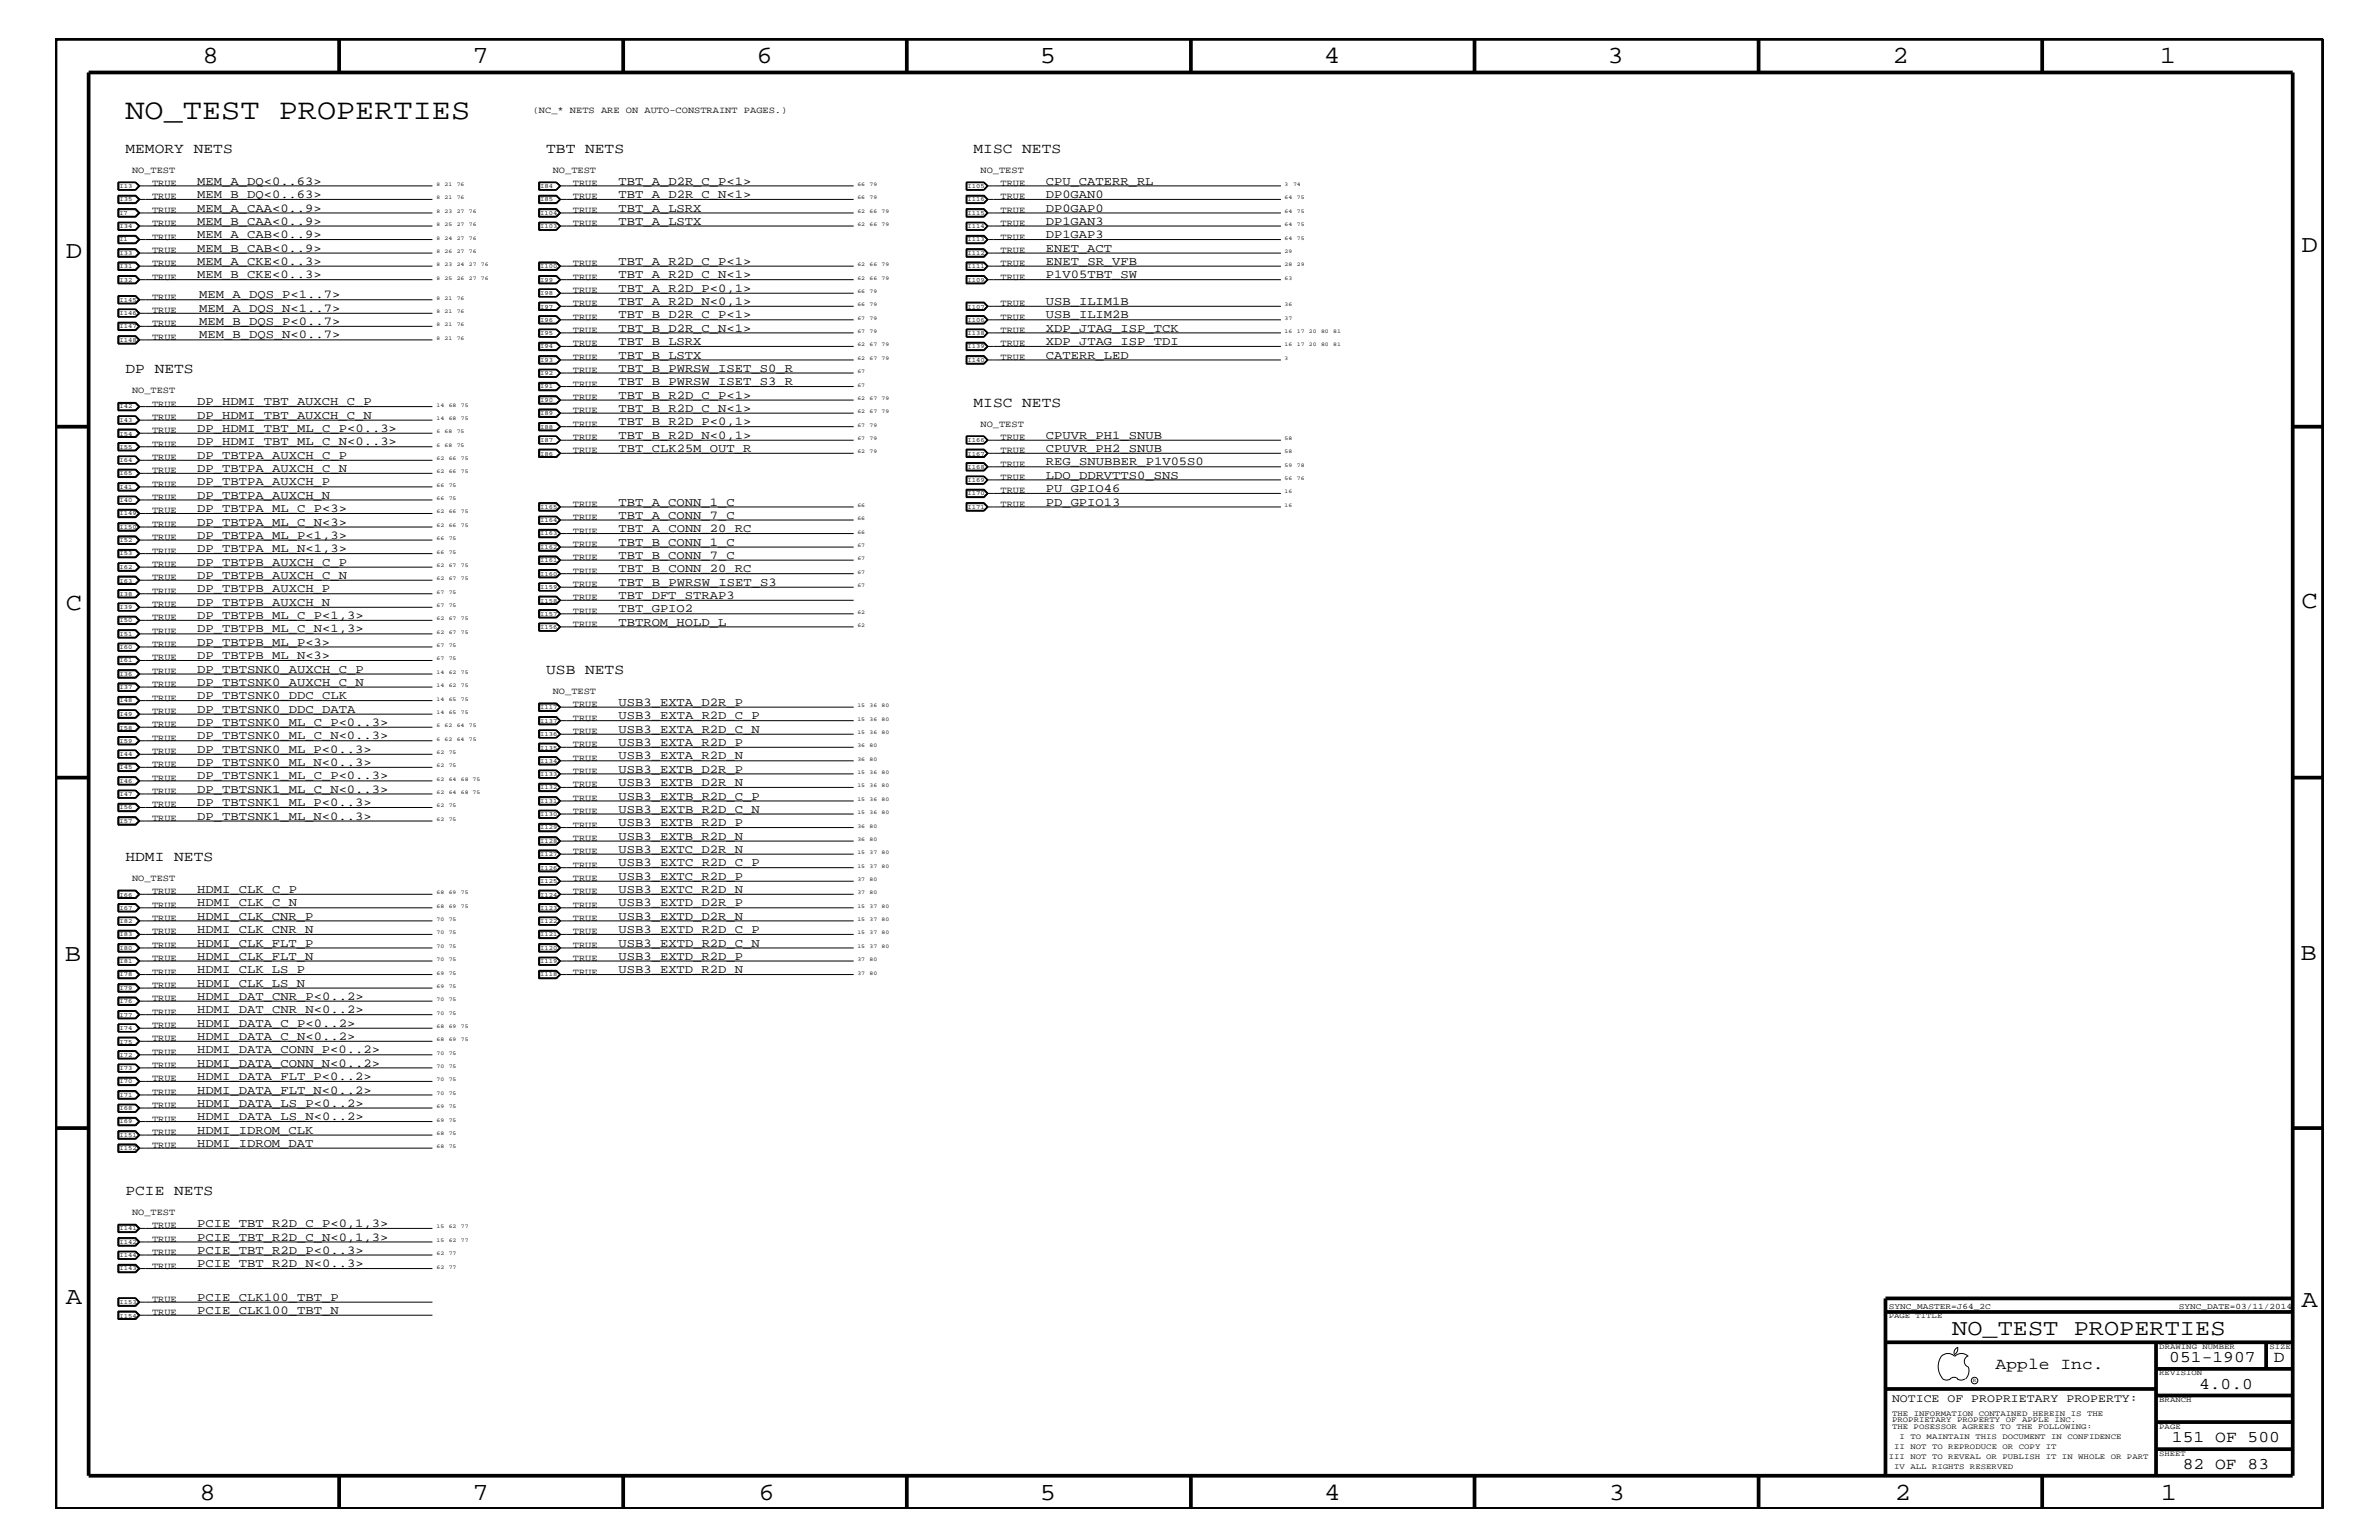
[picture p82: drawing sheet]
<svg xmlns="http://www.w3.org/2000/svg" width="432mm" height="279mm" viewBox="0 0 432 279" stroke-linecap="round" stroke-linejoin="round" font-family="sans-serif">
<defs><g id="words">
<text font-size="5.2" x="22.8" y="21.6">NO_TEST PROPERTIES</text>
<g font-size="4.5">
<text x="36.7" y="11.5">8</text>
<text x="85.8" y="11.5">7</text>
<text x="137.3" y="11.5">6</text>
<text x="188.7" y="11.5">5</text>
<text x="240.3" y="11.5">4</text>
<text x="291.8" y="11.5">3</text>
<text x="343.5" y="11.5">2</text>
<text x="392" y="11.5">1</text>
<text x="11.9" y="46.8">D</text>
<text x="417.7" y="45.7">D</text>
<text x="11.9" y="110.6">C</text>
<text x="417.7" y="110.3">C</text>
<text x="11.8" y="174.3">B</text>
<text x="417.6" y="174.2">B</text>
<text x="11.9" y="236.7">A</text>
<text x="417.7" y="237.1">A</text>
<text x="36.2" y="272.1">8</text>
<text x="85.8" y="272.1">7</text>
<text x="137.7" y="272.1">6</text>
<text x="188.7" y="272.1">5</text>
<text x="240.4" y="272.1">4</text>
<text x="292" y="272.1">3</text>
<text x="343.9" y="272.1">2</text>
<text x="392.2" y="272.1">1</text>
</g>
<text font-size="4.1" x="354.3" y="242.3">NO_TEST PROPERTIES</text>
<g font-size="3">
<text x="362.2" y="248.4">Apple Inc.</text>
<text x="393.7" y="247.1">051-1907</text>
<text x="399.2" y="252">4.0.0</text>
<text x="412.7" y="247.1">D</text>
<text x="394.2" y="261.6">151 OF 500</text>
<text x="396.2" y="266.6">82 OF 83</text>
</g>
<g font-size="2.6">
<text x="22.8" y="27.7">MEMORY NETS</text>
<text x="99.1" y="27.7">TBT NETS</text>
<text x="176.7" y="27.7">MISC NETS</text>
<text x="22.8" y="67.7">DP NETS</text>
<text x="176.7" y="73.8">MISC NETS</text>
<text x="99.1" y="122.3">USB NETS</text>
<text x="22.8" y="156.2">HDMI NETS</text>
<text x="22.8" y="216.9">PCIE NETS</text>
</g>
<g font-size="2.2">
<text x="35.8" y="35.9">MEM_B_DQ&lt;0..63&gt;</text>
<text x="35.8" y="33.6">MEM_A_DQ&lt;0..63&gt;</text>
<text x="112.3" y="35.9">TBT_A_D2R_C_N&lt;1&gt;</text>
<text x="112.3" y="33.6">TBT_A_D2R_C_P&lt;1&gt;</text>
<text x="189.8" y="33.6">CPU_CATERR_RL</text>
<text x="189.8" y="35.9">DP0GAN0</text>
<text x="35.8" y="40.8">MEM_B_CAA&lt;0..9&gt;</text>
<text x="35.8" y="38.4">MEM_A_CAA&lt;0..9&gt;</text>
<text x="112.3" y="38.4">TBT_A_LSRX</text>
<text x="112.3" y="40.8">TBT_A_LSTX</text>
<text x="189.8" y="40.8">DP1GAN3</text>
<text x="189.8" y="38.4">DP0GAP0</text>
<text x="35.8" y="45.7">MEM_B_CAB&lt;0..9&gt;</text>
<text x="35.8" y="43.2">MEM_A_CAB&lt;0..9&gt;</text>
<text x="189.8" y="45.7">ENET_ACT</text>
<text x="189.8" y="43.2">DP1GAP3</text>
<text x="35.8" y="50.5">MEM_B_CKE&lt;0..3&gt;</text>
<text x="35.8" y="48">MEM_A_CKE&lt;0..3&gt;</text>
<text x="112.3" y="50.5">TBT_A_R2D_C_N&lt;1&gt;</text>
<text x="112.3" y="52.9">TBT_A_R2D_P&lt;0,1&gt;</text>
<text x="112.3" y="48">TBT_A_R2D_C_P&lt;1&gt;</text>
<text x="189.8" y="50.5">P1V05TBT_SW</text>
<text x="189.8" y="48">ENET_SR_VFB</text>
<text x="36.2" y="54.1">MEM_A_DQS_P&lt;1..7&gt;</text>
<text x="36.2" y="56.6">MEM_A_DQS_N&lt;1..7&gt;</text>
<text x="36.2" y="59">MEM_B_DQS_P&lt;0..7&gt;</text>
<text x="112.3" y="57.8">TBT_B_D2R_C_P&lt;1&gt;</text>
<text x="112.3" y="55.3">TBT_A_R2D_N&lt;0,1&gt;</text>
<text x="189.8" y="57.8">USB_ILIM2B</text>
<text x="189.8" y="55.3">USB_ILIM1B</text>
<text x="36.2" y="61.4">MEM_B_DQS_N&lt;0..7&gt;</text>
<text x="112.3" y="65.1">TBT_B_LSTX</text>
<text x="112.3" y="62.6">TBT_B_LSRX</text>
<text x="112.3" y="60.2">TBT_B_D2R_C_N&lt;1&gt;</text>
<text x="189.8" y="62.6">XDP_JTAG_ISP_TDI</text>
<text x="189.8" y="65.1">CATERR_LED</text>
<text x="189.8" y="60.2">XDP_JTAG_ISP_TCK</text>
<text x="112.3" y="67.5">TBT_B_PWRSW_ISET_S0_R</text>
<text x="112.3" y="69.9">TBT_B_PWRSW_ISET_S3_R</text>
<text x="35.8" y="73.5">DP_HDMI_TBT_AUXCH_C_P</text>
<text x="35.8" y="76">DP_HDMI_TBT_AUXCH_C_N</text>
<text x="112.3" y="72.3">TBT_B_R2D_C_P&lt;1&gt;</text>
<text x="112.3" y="74.7">TBT_B_R2D_C_N&lt;1&gt;</text>
<text x="112.3" y="77.2">TBT_B_R2D_P&lt;0,1&gt;</text>
<text x="35.8" y="78.3">DP_HDMI_TBT_ML_C_P&lt;0..3&gt;</text>
<text x="35.8" y="80.8">DP_HDMI_TBT_ML_C_N&lt;0..3&gt;</text>
<text x="35.8" y="83.3">DP_TBTPA_AUXCH_C_P</text>
<text x="112.3" y="82">TBT_CLK25M_OUT_R</text>
<text x="112.3" y="79.6">TBT_B_R2D_N&lt;0,1&gt;</text>
<text x="189.8" y="82">CPUVR_PH2_SNUB</text>
<text x="189.8" y="79.6">CPUVR_PH1_SNUB</text>
<text x="35.8" y="85.6">DP_TBTPA_AUXCH_C_N</text>
<text x="35.8" y="88.1">DP_TBTPA_AUXCH_P</text>
<text x="189.8" y="84.4">REG_SNUBBER_P1V05S0</text>
<text x="189.8" y="86.9">LDO_DDRVTTS0_SNS</text>
<text x="189.8" y="89.3">PU_GPIO46</text>
<text x="35.8" y="95.4">DP_TBTPA_ML_C_N&lt;3&gt;</text>
<text x="35.8" y="92.9">DP_TBTPA_ML_C_P&lt;3&gt;</text>
<text x="35.8" y="90.5">DP_TBTPA_AUXCH_N</text>
<text x="112.3" y="94.2">TBT_A_CONN_7_C</text>
<text x="112.3" y="91.7">TBT_A_CONN_1_C</text>
<text x="189.8" y="91.7">PD_GPIO13</text>
<text x="35.8" y="100.2">DP_TBTPA_ML_N&lt;1,3&gt;</text>
<text x="35.8" y="97.7">DP_TBTPA_ML_P&lt;1,3&gt;</text>
<text x="112.3" y="101.4">TBT_B_CONN_7_C</text>
<text x="112.3" y="96.5">TBT_A_CONN_20_RC</text>
<text x="112.3" y="99">TBT_B_CONN_1_C</text>
<text x="35.8" y="107.5">DP_TBTPB_AUXCH_P</text>
<text x="35.8" y="105">DP_TBTPB_AUXCH_C_N</text>
<text x="35.8" y="102.6">DP_TBTPB_AUXCH_C_P</text>
<text x="112.3" y="106.3">TBT_B_PWRSW_ISET_S3</text>
<text x="112.3" y="103.8">TBT_B_CONN_20_RC</text>
<text x="35.8" y="112.3">DP_TBTPB_ML_C_P&lt;1,3&gt;</text>
<text x="35.8" y="109.9">DP_TBTPB_AUXCH_N</text>
<text x="112.3" y="113.6">TBTROM_HOLD_L</text>
<text x="112.3" y="108.7">TBT_DFT_STRAP3</text>
<text x="112.3" y="111.1">TBT_GPIO2</text>
<text x="35.8" y="117.2">DP_TBTPB_ML_P&lt;3&gt;</text>
<text x="35.8" y="119.6">DP_TBTPB_ML_N&lt;3&gt;</text>
<text x="35.8" y="114.8">DP_TBTPB_ML_C_N&lt;1,3&gt;</text>
<text x="35.8" y="124.4">DP_TBTSNK0_AUXCH_C_N</text>
<text x="35.8" y="122">DP_TBTSNK0_AUXCH_C_P</text>
<text x="35.8" y="131.7">DP_TBTSNK0_ML_C_P&lt;0..3&gt;</text>
<text x="35.8" y="126.9">DP_TBTSNK0_DDC_CLK</text>
<text x="35.8" y="129.3">DP_TBTSNK0_DDC_DATA</text>
<text x="112.3" y="130.5">USB3_EXTA_R2D_C_P</text>
<text x="112.3" y="128">USB3_EXTA_D2R_P</text>
<text x="35.8" y="136.6">DP_TBTSNK0_ML_P&lt;0..3&gt;</text>
<text x="35.8" y="134.1">DP_TBTSNK0_ML_C_N&lt;0..3&gt;</text>
<text x="112.3" y="135.3">USB3_EXTA_R2D_P</text>
<text x="112.3" y="133">USB3_EXTA_R2D_C_N</text>
<text x="112.3" y="137.8">USB3_EXTA_R2D_N</text>
<text x="35.8" y="143.9">DP_TBTSNK1_ML_C_N&lt;0..3&gt;</text>
<text x="35.8" y="141.4">DP_TBTSNK1_ML_C_P&lt;0..3&gt;</text>
<text x="35.8" y="139">DP_TBTSNK0_ML_N&lt;0..3&gt;</text>
<text x="112.3" y="140.2">USB3_EXTB_D2R_P</text>
<text x="112.3" y="142.6">USB3_EXTB_D2R_N</text>
<text x="35.8" y="146.2">DP_TBTSNK1_ML_P&lt;0..3&gt;</text>
<text x="35.8" y="148.7">DP_TBTSNK1_ML_N&lt;0..3&gt;</text>
<text x="112.3" y="147.5">USB3_EXTB_R2D_C_N</text>
<text x="112.3" y="145.1">USB3_EXTB_R2D_C_P</text>
<text x="112.3" y="149.9">USB3_EXTB_R2D_P</text>
<text x="112.3" y="154.7">USB3_EXTC_D2R_N</text>
<text x="112.3" y="152.3">USB3_EXTB_R2D_N</text>
<text x="35.8" y="162">HDMI_CLK_C_P</text>
<text x="112.3" y="159.6">USB3_EXTC_R2D_P</text>
<text x="112.3" y="157.2">USB3_EXTC_R2D_C_P</text>
<text x="112.3" y="162">USB3_EXTC_R2D_N</text>
<text x="35.8" y="164.5">HDMI_CLK_C_N</text>
<text x="35.8" y="166.9">HDMI_CLK_CNR_P</text>
<text x="112.3" y="164.5">USB3_EXTD_D2R_P</text>
<text x="112.3" y="166.9">USB3_EXTD_D2R_N</text>
<text x="35.8" y="169.3">HDMI_CLK_CNR_N</text>
<text x="35.8" y="171.7">HDMI_CLK_FLT_P</text>
<text x="112.3" y="169.3">USB3_EXTD_R2D_C_P</text>
<text x="112.3" y="171.7">USB3_EXTD_R2D_C_N</text>
<text x="35.8" y="176.6">HDMI_CLK_LS_P</text>
<text x="35.8" y="179">HDMI_CLK_LS_N</text>
<text x="35.8" y="174.2">HDMI_CLK_FLT_N</text>
<text x="112.3" y="176.6">USB3_EXTD_R2D_N</text>
<text x="112.3" y="174.2">USB3_EXTD_R2D_P</text>
<text x="35.8" y="181.4">HDMI_DAT_CNR_P&lt;0..2&gt;</text>
<text x="35.8" y="183.8">HDMI_DAT_CNR_N&lt;0..2&gt;</text>
<text x="35.8" y="191.1">HDMI_DATA_CONN_P&lt;0..2&gt;</text>
<text x="35.8" y="188.7">HDMI_DATA_C_N&lt;0..2&gt;</text>
<text x="35.8" y="186.3">HDMI_DATA_C_P&lt;0..2&gt;</text>
<text x="35.8" y="195.9">HDMI_DATA_FLT_P&lt;0..2&gt;</text>
<text x="35.8" y="193.6">HDMI_DATA_CONN_N&lt;0..2&gt;</text>
<text x="35.8" y="203.2">HDMI_DATA_LS_N&lt;0..2&gt;</text>
<text x="35.8" y="200.9">HDMI_DATA_LS_P&lt;0..2&gt;</text>
<text x="35.8" y="198.4">HDMI_DATA_FLT_N&lt;0..2&gt;</text>
<text x="35.8" y="205.7">HDMI_IDROM_CLK</text>
<text x="35.8" y="208.1">HDMI_IDROM_DAT</text>
<text x="35.8" y="227.5">PCIE_TBT_R2D_P&lt;0..3&gt;</text>
<text x="35.8" y="225.1">PCIE_TBT_R2D_C_N&lt;0,1,3&gt;</text>
<text x="35.8" y="222.6">PCIE_TBT_R2D_C_P&lt;0,1,3&gt;</text>
<text x="35.8" y="229.9">PCIE_TBT_R2D_N&lt;0..3&gt;</text>
<text x="35.8" y="236">PCIE_CLK100_TBT_P</text>
<text x="35.8" y="238.4">PCIE_CLK100_TBT_N</text>
</g>
<text font-size="2.1" x="343.4" y="254.4">NOTICE OF PROPRIETARY PROPERTY:</text>
<g font-size="1.7">
<text x="96.7" y="20.4">(NC_* NETS ARE ON AUTO-CONSTRAINT PAGES.)</text>
<text x="24" y="31.4">NO_TEST</text>
<text x="27.6" y="33.7">TRUE</text>
<text x="100.3" y="31.4">NO_TEST</text>
<text x="104" y="33.7">TRUE</text>
<text x="178" y="31.4">NO_TEST</text>
<text x="181.6" y="33.7">TRUE</text>
<text x="27.6" y="41">TRUE</text>
<text x="27.6" y="36.2">TRUE</text>
<text x="27.6" y="38.6">TRUE</text>
<text x="104" y="36.2">TRUE</text>
<text x="104" y="38.6">TRUE</text>
<text x="104" y="41">TRUE</text>
<text x="181.6" y="41">TRUE</text>
<text x="181.6" y="36.2">TRUE</text>
<text x="181.6" y="38.6">TRUE</text>
<text x="27.6" y="45.9">TRUE</text>
<text x="27.6" y="43.5">TRUE</text>
<text x="181.6" y="45.9">TRUE</text>
<text x="181.6" y="43.5">TRUE</text>
<text x="27.6" y="50.7">TRUE</text>
<text x="27.6" y="48.3">TRUE</text>
<text x="104" y="50.7">TRUE</text>
<text x="104" y="53.2">TRUE</text>
<text x="104" y="48.3">TRUE</text>
<text x="181.6" y="50.7">TRUE</text>
<text x="181.6" y="48.3">TRUE</text>
<text x="27.6" y="54.4">TRUE</text>
<text x="27.6" y="56.8">TRUE</text>
<text x="27.6" y="59.2">TRUE</text>
<text x="104" y="58">TRUE</text>
<text x="104" y="55.6">TRUE</text>
<text x="181.6" y="58">TRUE</text>
<text x="181.6" y="55.6">TRUE</text>
<text x="27.6" y="61.7">TRUE</text>
<text x="104" y="65.3">TRUE</text>
<text x="104" y="62.9">TRUE</text>
<text x="104" y="60.4">TRUE</text>
<text x="181.6" y="62.9">TRUE</text>
<text x="181.6" y="65.3">TRUE</text>
<text x="181.6" y="60.4">TRUE</text>
<text x="24" y="71.3">NO_TEST</text>
<text x="104" y="67.7">TRUE</text>
<text x="104" y="70.1">TRUE</text>
<text x="27.6" y="73.8">TRUE</text>
<text x="27.6" y="76.2">TRUE</text>
<text x="104" y="72.6">TRUE</text>
<text x="104" y="75">TRUE</text>
<text x="104" y="77.4">TRUE</text>
<text x="178" y="77.4">NO_TEST</text>
<text x="27.6" y="78.6">TRUE</text>
<text x="27.6" y="81.1">TRUE</text>
<text x="27.6" y="83.5">TRUE</text>
<text x="104" y="82.2">TRUE</text>
<text x="104" y="79.9">TRUE</text>
<text x="181.6" y="82.2">TRUE</text>
<text x="181.6" y="79.9">TRUE</text>
<text x="27.6" y="85.9">TRUE</text>
<text x="27.6" y="88.3">TRUE</text>
<text x="181.6" y="84.7">TRUE</text>
<text x="181.6" y="87.1">TRUE</text>
<text x="181.6" y="89.5">TRUE</text>
<text x="27.6" y="95.6">TRUE</text>
<text x="27.6" y="93.2">TRUE</text>
<text x="27.6" y="90.7">TRUE</text>
<text x="104" y="94.3">TRUE</text>
<text x="104" y="92">TRUE</text>
<text x="181.6" y="92">TRUE</text>
<text x="27.6" y="100.4">TRUE</text>
<text x="27.6" y="98">TRUE</text>
<text x="104" y="101.6">TRUE</text>
<text x="104" y="96.8">TRUE</text>
<text x="104" y="99.3">TRUE</text>
<text x="27.6" y="107.7">TRUE</text>
<text x="27.6" y="105.3">TRUE</text>
<text x="27.6" y="102.9">TRUE</text>
<text x="104" y="106.5">TRUE</text>
<text x="104" y="104.1">TRUE</text>
<text x="27.6" y="112.6">TRUE</text>
<text x="27.6" y="110.2">TRUE</text>
<text x="104" y="113.7">TRUE</text>
<text x="104" y="108.9">TRUE</text>
<text x="104" y="111.4">TRUE</text>
<text x="27.6" y="117.4">TRUE</text>
<text x="27.6" y="119.8">TRUE</text>
<text x="27.6" y="115">TRUE</text>
<text x="27.6" y="124.7">TRUE</text>
<text x="27.6" y="122.3">TRUE</text>
<text x="100.3" y="125.9">NO_TEST</text>
<text x="27.6" y="131.9">TRUE</text>
<text x="27.6" y="127.1">TRUE</text>
<text x="27.6" y="129.6">TRUE</text>
<text x="104" y="130.8">TRUE</text>
<text x="104" y="128.3">TRUE</text>
<text x="27.6" y="136.8">TRUE</text>
<text x="27.6" y="134.4">TRUE</text>
<text x="104" y="135.6">TRUE</text>
<text x="104" y="133.2">TRUE</text>
<text x="27.6" y="141.7">TRUE</text>
<text x="27.6" y="139.2">TRUE</text>
<text x="104" y="140.4">TRUE</text>
<text x="104" y="142.9">TRUE</text>
<text x="104" y="138">TRUE</text>
<text x="27.6" y="146.5">TRUE</text>
<text x="27.6" y="149">TRUE</text>
<text x="27.6" y="144">TRUE</text>
<text x="104" y="147.7">TRUE</text>
<text x="104" y="145.3">TRUE</text>
<text x="104" y="155">TRUE</text>
<text x="104" y="150.1">TRUE</text>
<text x="104" y="152.6">TRUE</text>
<text x="24" y="159.9">NO_TEST</text>
<text x="104" y="159.9">TRUE</text>
<text x="104" y="157.4">TRUE</text>
<text x="27.6" y="162.2">TRUE</text>
<text x="27.6" y="164.7">TRUE</text>
<text x="27.6" y="167.1">TRUE</text>
<text x="104" y="164.7">TRUE</text>
<text x="104" y="167.1">TRUE</text>
<text x="104" y="162.2">TRUE</text>
<text x="27.6" y="169.5">TRUE</text>
<text x="27.6" y="172">TRUE</text>
<text x="104" y="169.5">TRUE</text>
<text x="104" y="172">TRUE</text>
<text x="27.6" y="176.8">TRUE</text>
<text x="27.6" y="179.3">TRUE</text>
<text x="27.6" y="174.4">TRUE</text>
<text x="104" y="176.8">TRUE</text>
<text x="104" y="174.4">TRUE</text>
<text x="27.6" y="181.6">TRUE</text>
<text x="27.6" y="184.1">TRUE</text>
<text x="27.6" y="191.4">TRUE</text>
<text x="27.6" y="188.9">TRUE</text>
<text x="27.6" y="186.5">TRUE</text>
<text x="27.6" y="196.2">TRUE</text>
<text x="27.6" y="193.7">TRUE</text>
<text x="27.6" y="203.5">TRUE</text>
<text x="27.6" y="201">TRUE</text>
<text x="27.6" y="198.7">TRUE</text>
<text x="27.6" y="205.9">TRUE</text>
<text x="27.6" y="208.3">TRUE</text>
<text x="24" y="220.4">NO_TEST</text>
<text x="27.6" y="227.7">TRUE</text>
<text x="27.6" y="225.3">TRUE</text>
<text x="27.6" y="222.9">TRUE</text>
<text x="27.6" y="230.2">TRUE</text>
<text x="27.6" y="238.6">TRUE</text>
<text x="27.6" y="236.2">TRUE</text>
</g>
<g font-size="1.5">
<text x="342.8" y="237.4">SYNC_MASTER=J64_2C</text>
<text x="395.5" y="237.4">SYNC_DATE=03/11/2014</text>
</g>
<g font-size="1.4">
<text x="342.8" y="239.2">PAGE TITLE</text>
<text x="391.9" y="244.7">DRAWING NUMBER</text>
<text x="411.9" y="244.7">SIZE</text>
<text x="391.9" y="249.5">REVISION</text>
<text x="343.4" y="256.8">THE INFORMATION CONTAINED HEREIN IS THE</text>
<text x="391.9" y="254.4">BRANCH</text>
<text x="343.4" y="258">PROPRIETARY PROPERTY OF APPLE INC.</text>
<text x="343.4" y="259.3">THE POSESSOR AGREES TO THE FOLLOWING:</text>
<text x="343.8" y="262.9">II NOT TO REPRODUCE OR COPY IT</text>
<text x="344.8" y="261.1">I TO MAINTAIN THIS DOCUMENT IN CONFIDENCE</text>
<text x="391.9" y="259.3">PAGE</text>
<text x="342.8" y="264.7">III NOT TO REVEAL OR PUBLISH IT IN WHOLE OR PART</text>
<text x="343.8" y="266.6">IV ALL RIGHTS RESERVED</text>
<text x="391.9" y="264.1">SHEET</text>
</g>
<g font-size="1.2">
<text x="21.7" y="34.1">I13</text>
<text x="98" y="34.1">I84</text>
<text x="175.6" y="34.1">I105</text>
<text x="21.7" y="41.4">I34</text>
<text x="21.7" y="36.5">I35</text>
<text x="21.7" y="39">I7</text>
<text x="98" y="41.4">I103</text>
<text x="98" y="39">I104</text>
<text x="98" y="36.5">I85</text>
<text x="175.6" y="41.4">I114</text>
<text x="175.6" y="39">I115</text>
<text x="175.6" y="36.5">I116</text>
<text x="21.7" y="43.8">I1</text>
<text x="21.7" y="46.3">I33</text>
<text x="175.6" y="46.3">I112</text>
<text x="175.6" y="43.8">I113</text>
<text x="21.7" y="48.7">I31</text>
<text x="21.7" y="51.1">I32</text>
<text x="98" y="48.7">I100</text>
<text x="98" y="53.5">I98</text>
<text x="98" y="51.1">I99</text>
<text x="175.6" y="51.1">I109</text>
<text x="175.6" y="48.7">I111</text>
<text x="21.7" y="54.7">I145</text>
<text x="21.7" y="57.2">I146</text>
<text x="21.7" y="59.5">I147</text>
<text x="98" y="58.4">I96</text>
<text x="98" y="56">I97</text>
<text x="175.6" y="58.4">I106</text>
<text x="175.6" y="56">I107</text>
<text x="21.7" y="62">I148</text>
<text x="98" y="65.6">I93</text>
<text x="98" y="63.2">I94</text>
<text x="98" y="60.8">I95</text>
<text x="175.6" y="60.8">I138</text>
<text x="175.6" y="63.2">I139</text>
<text x="175.6" y="65.6">I140</text>
<text x="98" y="70.5">I91</text>
<text x="98" y="68.1">I92</text>
<text x="21.7" y="74.1">I42</text>
<text x="21.7" y="76.6">I43</text>
<text x="98" y="77.8">I88</text>
<text x="98" y="75.4">I89</text>
<text x="98" y="72.9">I90</text>
<text x="21.7" y="79">I54</text>
<text x="21.7" y="81.4">I55</text>
<text x="21.7" y="83.8">I64</text>
<text x="98" y="82.7">I86</text>
<text x="98" y="80.2">I87</text>
<text x="175.6" y="80.2">I166</text>
<text x="175.6" y="82.7">I167</text>
<text x="21.7" y="88.7">I41</text>
<text x="21.7" y="86.2">I65</text>
<text x="175.6" y="85">I168</text>
<text x="175.6" y="87.5">I169</text>
<text x="175.6" y="89.9">I170</text>
<text x="21.7" y="93.5">I149</text>
<text x="21.7" y="96">I150</text>
<text x="21.7" y="91.1">I40</text>
<text x="98" y="94.8">I164</text>
<text x="98" y="92.3">I165</text>
<text x="175.6" y="92.3">I171</text>
<text x="21.7" y="98.4">I52</text>
<text x="21.7" y="100.8">I53</text>
<text x="98" y="99.6">I162</text>
<text x="98" y="97.1">I163</text>
<text x="21.7" y="103.2">I62</text>
<text x="21.7" y="105.7">I63</text>
<text x="98" y="106.9">I159</text>
<text x="98" y="104.4">I160</text>
<text x="98" y="102.1">I161</text>
<text x="21.7" y="108.1">I38</text>
<text x="21.7" y="110.5">I39</text>
<text x="21.7" y="112.9">I50</text>
<text x="98" y="111.7">I157</text>
<text x="98" y="109.3">I158</text>
<text x="21.7" y="115.3">I51</text>
<text x="21.7" y="117.8">I60</text>
<text x="98" y="114.2">I156</text>
<text x="21.7" y="122.6">I36</text>
<text x="21.7" y="125.1">I37</text>
<text x="21.7" y="120.2">I61</text>
<text x="21.7" y="127.5">I48</text>
<text x="21.7" y="129.9">I49</text>
<text x="98" y="128.7">I117</text>
<text x="98" y="131.1">I137</text>
<text x="21.7" y="137.2">I44</text>
<text x="21.7" y="132.4">I58</text>
<text x="21.7" y="134.7">I59</text>
<text x="98" y="136">I135</text>
<text x="98" y="133.5">I136</text>
<text x="21.7" y="139.6">I45</text>
<text x="21.7" y="142">I46</text>
<text x="98" y="143.2">I132</text>
<text x="98" y="140.8">I133</text>
<text x="98" y="138.4">I134</text>
<text x="21.7" y="144.5">I47</text>
<text x="21.7" y="146.8">I56</text>
<text x="21.7" y="149.3">I57</text>
<text x="98" y="148.1">I130</text>
<text x="98" y="145.7">I131</text>
<text x="98" y="155.4">I127</text>
<text x="98" y="152.9">I128</text>
<text x="98" y="150.5">I129</text>
<text x="98" y="160.2">I125</text>
<text x="98" y="157.8">I126</text>
<text x="21.7" y="162.7">I66</text>
<text x="21.7" y="165">I67</text>
<text x="21.7" y="167.5">I82</text>
<text x="98" y="167.5">I122</text>
<text x="98" y="165">I123</text>
<text x="98" y="162.7">I124</text>
<text x="21.7" y="172.3">I80</text>
<text x="21.7" y="169.9">I83</text>
<text x="98" y="172.3">I120</text>
<text x="98" y="169.9">I121</text>
<text x="21.7" y="177.2">I78</text>
<text x="21.7" y="179.6">I79</text>
<text x="21.7" y="174.8">I81</text>
<text x="98" y="177.2">I118</text>
<text x="98" y="174.8">I119</text>
<text x="21.7" y="182.1">I76</text>
<text x="21.7" y="184.4">I77</text>
<text x="21.7" y="191.7">I72</text>
<text x="21.7" y="186.9">I74</text>
<text x="21.7" y="189.3">I75</text>
<text x="21.7" y="196.5">I70</text>
<text x="21.7" y="194.2">I73</text>
<text x="21.7" y="201.5">I68</text>
<text x="21.7" y="203.8">I69</text>
<text x="21.7" y="199">I71</text>
<text x="21.7" y="206.3">I151</text>
<text x="21.7" y="208.7">I152</text>
<text x="21.7" y="223.2">I141</text>
<text x="21.7" y="225.7">I142</text>
<text x="21.7" y="230.5">I143</text>
<text x="21.7" y="228.1">I144</text>
<text x="21.7" y="236.6">I153</text>
<text x="21.7" y="239">I154</text>
</g>
<g font-size="1">
<text x="79.2" y="33.7">8</text>
<text x="80.7" y="33.7">21</text>
<text x="82.9" y="33.7">76</text>
<text x="155.6" y="33.7">66</text>
<text x="157.8" y="33.7">79</text>
<text x="233.2" y="33.7">3</text>
<text x="234.7" y="33.7">74</text>
<text x="79.2" y="41">8</text>
<text x="79.2" y="36.2">8</text>
<text x="79.2" y="38.6">8</text>
<text x="80.7" y="41">25</text>
<text x="80.7" y="36.2">21</text>
<text x="80.7" y="38.6">23</text>
<text x="82.9" y="41">27</text>
<text x="82.9" y="36.2">76</text>
<text x="82.9" y="38.6">27</text>
<text x="85.1" y="41">76</text>
<text x="85.1" y="38.6">76</text>
<text x="155.6" y="38.6">62</text>
<text x="155.6" y="41">62</text>
<text x="155.6" y="36.2">66</text>
<text x="157.8" y="38.6">66</text>
<text x="157.8" y="41">66</text>
<text x="157.8" y="36.2">79</text>
<text x="160" y="38.6">79</text>
<text x="160" y="41">79</text>
<text x="233.2" y="41">64</text>
<text x="233.2" y="36.2">64</text>
<text x="233.2" y="38.6">64</text>
<text x="235.4" y="41">75</text>
<text x="235.4" y="36.2">75</text>
<text x="235.4" y="38.6">75</text>
<text x="79.2" y="45.9">8</text>
<text x="79.2" y="43.5">8</text>
<text x="80.7" y="45.9">26</text>
<text x="80.7" y="43.5">24</text>
<text x="82.9" y="45.9">27</text>
<text x="82.9" y="43.5">27</text>
<text x="85.1" y="45.9">76</text>
<text x="85.1" y="43.5">76</text>
<text x="233.2" y="45.9">29</text>
<text x="233.2" y="43.5">64</text>
<text x="235.4" y="43.5">75</text>
<text x="79.2" y="50.7">8</text>
<text x="79.2" y="48.3">8</text>
<text x="80.7" y="50.7">25</text>
<text x="80.7" y="48.3">23</text>
<text x="82.9" y="50.7">26</text>
<text x="82.9" y="48.3">24</text>
<text x="85.1" y="50.7">27</text>
<text x="85.1" y="48.3">27</text>
<text x="87.3" y="50.7">76</text>
<text x="87.3" y="48.3">76</text>
<text x="155.6" y="50.7">62</text>
<text x="155.6" y="53.2">66</text>
<text x="155.6" y="48.3">62</text>
<text x="157.8" y="50.7">66</text>
<text x="157.8" y="53.2">79</text>
<text x="157.8" y="48.3">66</text>
<text x="160" y="50.7">79</text>
<text x="160" y="48.3">79</text>
<text x="233.2" y="50.7">63</text>
<text x="233.2" y="48.3">28</text>
<text x="235.4" y="48.3">29</text>
<text x="79.2" y="54.4">8</text>
<text x="79.2" y="56.8">8</text>
<text x="79.2" y="59.2">8</text>
<text x="80.7" y="54.4">21</text>
<text x="80.7" y="56.8">21</text>
<text x="80.7" y="59.2">21</text>
<text x="82.9" y="54.4">76</text>
<text x="82.9" y="56.8">76</text>
<text x="82.9" y="59.2">76</text>
<text x="155.6" y="55.6">66</text>
<text x="155.6" y="58">67</text>
<text x="157.8" y="55.6">79</text>
<text x="157.8" y="58">79</text>
<text x="233.2" y="58">37</text>
<text x="233.2" y="55.6">36</text>
<text x="79.2" y="61.7">8</text>
<text x="80.7" y="61.7">21</text>
<text x="82.9" y="61.7">76</text>
<text x="155.6" y="65.3">62</text>
<text x="155.6" y="62.9">62</text>
<text x="155.6" y="60.4">67</text>
<text x="157.8" y="65.3">67</text>
<text x="157.8" y="62.9">67</text>
<text x="157.8" y="60.4">79</text>
<text x="160" y="65.3">79</text>
<text x="160" y="62.9">79</text>
<text x="233.2" y="62.9">16</text>
<text x="233.2" y="65.3">3</text>
<text x="233.2" y="60.4">16</text>
<text x="235.4" y="62.9">17</text>
<text x="235.4" y="60.4">17</text>
<text x="237.6" y="62.9">20</text>
<text x="237.6" y="60.4">20</text>
<text x="239.8" y="62.9">80</text>
<text x="239.8" y="60.4">80</text>
<text x="242" y="62.9">81</text>
<text x="242" y="60.4">81</text>
<text x="155.6" y="67.7">67</text>
<text x="155.6" y="70.1">67</text>
<text x="79.2" y="73.8">14</text>
<text x="79.2" y="76.2">14</text>
<text x="81.4" y="73.8">68</text>
<text x="81.4" y="76.2">68</text>
<text x="83.7" y="73.8">75</text>
<text x="83.7" y="76.2">75</text>
<text x="155.6" y="72.6">62</text>
<text x="155.6" y="75">62</text>
<text x="155.6" y="77.4">67</text>
<text x="157.8" y="72.6">67</text>
<text x="157.8" y="75">67</text>
<text x="157.8" y="77.4">79</text>
<text x="160" y="72.6">79</text>
<text x="160" y="75">79</text>
<text x="79.2" y="78.6">6</text>
<text x="79.2" y="81.1">6</text>
<text x="79.2" y="83.5">62</text>
<text x="80.7" y="78.6">68</text>
<text x="80.7" y="81.1">68</text>
<text x="81.4" y="83.5">66</text>
<text x="82.9" y="78.6">75</text>
<text x="82.9" y="81.1">75</text>
<text x="83.7" y="83.5">75</text>
<text x="155.6" y="79.9">67</text>
<text x="155.6" y="82.2">62</text>
<text x="157.8" y="79.9">79</text>
<text x="157.8" y="82.2">79</text>
<text x="233.2" y="82.2">58</text>
<text x="233.2" y="79.9">58</text>
<text x="79.2" y="85.9">62</text>
<text x="79.2" y="88.3">66</text>
<text x="81.4" y="85.9">66</text>
<text x="81.4" y="88.3">75</text>
<text x="83.7" y="85.9">75</text>
<text x="233.2" y="84.7">59</text>
<text x="233.2" y="87.1">56</text>
<text x="233.2" y="89.5">16</text>
<text x="235.4" y="84.7">78</text>
<text x="235.4" y="87.1">76</text>
<text x="79.2" y="95.6">62</text>
<text x="79.2" y="93.2">62</text>
<text x="79.2" y="90.7">66</text>
<text x="81.4" y="95.6">66</text>
<text x="81.4" y="93.2">66</text>
<text x="81.4" y="90.7">75</text>
<text x="83.7" y="95.6">75</text>
<text x="83.7" y="93.2">75</text>
<text x="155.6" y="94.3">66</text>
<text x="155.6" y="92">66</text>
<text x="233.2" y="92">16</text>
<text x="79.2" y="100.4">66</text>
<text x="79.2" y="98">66</text>
<text x="81.4" y="100.4">75</text>
<text x="81.4" y="98">75</text>
<text x="155.6" y="101.6">67</text>
<text x="155.6" y="96.8">66</text>
<text x="155.6" y="99.3">67</text>
<text x="79.2" y="107.7">67</text>
<text x="79.2" y="105.3">62</text>
<text x="79.2" y="102.9">62</text>
<text x="81.4" y="107.7">75</text>
<text x="81.4" y="105.3">67</text>
<text x="81.4" y="102.9">67</text>
<text x="83.7" y="105.3">75</text>
<text x="83.7" y="102.9">75</text>
<text x="155.6" y="106.5">67</text>
<text x="155.6" y="104.1">67</text>
<text x="79.2" y="112.6">62</text>
<text x="79.2" y="110.2">67</text>
<text x="81.4" y="112.6">67</text>
<text x="81.4" y="110.2">75</text>
<text x="83.7" y="112.6">75</text>
<text x="155.6" y="113.7">62</text>
<text x="155.6" y="111.4">62</text>
<text x="79.2" y="119.8">67</text>
<text x="79.2" y="115">62</text>
<text x="79.2" y="117.4">67</text>
<text x="81.4" y="119.8">75</text>
<text x="81.4" y="115">67</text>
<text x="81.5" y="117.4">75</text>
<text x="83.7" y="115">75</text>
<text x="79.2" y="124.7">14</text>
<text x="79.2" y="122.3">14</text>
<text x="81.4" y="124.7">62</text>
<text x="81.4" y="122.3">62</text>
<text x="83.7" y="124.7">75</text>
<text x="83.7" y="122.3">75</text>
<text x="79.2" y="131.9">6</text>
<text x="79.2" y="127.1">14</text>
<text x="79.2" y="129.6">14</text>
<text x="80.7" y="131.9">62</text>
<text x="81.4" y="127.1">65</text>
<text x="81.4" y="129.6">65</text>
<text x="82.9" y="131.9">64</text>
<text x="83.7" y="127.1">75</text>
<text x="83.7" y="129.6">75</text>
<text x="85.1" y="131.9">75</text>
<text x="155.6" y="130.8">15</text>
<text x="155.6" y="128.3">15</text>
<text x="157.8" y="130.8">36</text>
<text x="157.8" y="128.3">36</text>
<text x="160" y="130.8">80</text>
<text x="160" y="128.3">80</text>
<text x="79.2" y="134.4">6</text>
<text x="79.2" y="136.8">62</text>
<text x="80.7" y="134.4">62</text>
<text x="81.5" y="136.8">75</text>
<text x="82.9" y="134.4">64</text>
<text x="85.1" y="134.4">75</text>
<text x="155.6" y="135.6">36</text>
<text x="155.6" y="133.2">15</text>
<text x="157.8" y="135.6">80</text>
<text x="157.8" y="133.2">36</text>
<text x="160" y="133.2">80</text>
<text x="79.2" y="141.7">62</text>
<text x="79.2" y="139.2">62</text>
<text x="81.5" y="141.7">64</text>
<text x="81.5" y="139.2">75</text>
<text x="83.7" y="141.7">68 75</text>
<text x="155.6" y="140.4">15</text>
<text x="155.6" y="142.9">15</text>
<text x="155.6" y="138">36</text>
<text x="157.8" y="140.4">36</text>
<text x="157.8" y="142.9">36</text>
<text x="157.8" y="138">80</text>
<text x="160" y="140.4">80</text>
<text x="160" y="142.9">80</text>
<text x="79.2" y="146.5">62</text>
<text x="79.2" y="149">62</text>
<text x="79.2" y="144">62</text>
<text x="81.5" y="146.5">75</text>
<text x="81.5" y="149">75</text>
<text x="81.5" y="144">64</text>
<text x="83.7" y="144">68 75</text>
<text x="155.6" y="147.7">15</text>
<text x="155.6" y="145.3">15</text>
<text x="157.8" y="147.7">36</text>
<text x="157.8" y="145.3">36</text>
<text x="160" y="147.7">80</text>
<text x="160" y="145.3">80</text>
<text x="155.6" y="152.6">36</text>
<text x="155.6" y="155">15</text>
<text x="155.6" y="150.1">36</text>
<text x="157.8" y="152.6">80</text>
<text x="157.8" y="155">37</text>
<text x="157.8" y="150.1">80</text>
<text x="160" y="155">80</text>
<text x="155.6" y="159.9">37</text>
<text x="155.6" y="157.4">15</text>
<text x="157.8" y="159.9">80</text>
<text x="157.8" y="157.4">37</text>
<text x="160" y="157.4">80</text>
<text x="79.2" y="162.2">68</text>
<text x="79.2" y="164.7">68</text>
<text x="79.2" y="167.1">70</text>
<text x="81.5" y="162.2">69</text>
<text x="81.5" y="164.7">69</text>
<text x="81.5" y="167.1">75</text>
<text x="83.7" y="162.2">75</text>
<text x="83.7" y="164.7">75</text>
<text x="155.6" y="164.7">15</text>
<text x="155.6" y="167.1">15</text>
<text x="155.6" y="162.2">37</text>
<text x="157.8" y="164.7">37</text>
<text x="157.8" y="167.1">37</text>
<text x="157.8" y="162.2">80</text>
<text x="160" y="164.7">80</text>
<text x="160" y="167.1">80</text>
<text x="79.2" y="169.5">70</text>
<text x="79.2" y="172">70</text>
<text x="81.5" y="169.5">75</text>
<text x="81.5" y="172">75</text>
<text x="155.6" y="172">15</text>
<text x="155.6" y="169.5">15</text>
<text x="157.8" y="172">37</text>
<text x="157.8" y="169.5">37</text>
<text x="160" y="172">80</text>
<text x="160" y="169.5">80</text>
<text x="79.2" y="176.8">69</text>
<text x="79.2" y="179.3">69</text>
<text x="79.2" y="174.4">70</text>
<text x="81.5" y="176.8">75</text>
<text x="81.5" y="179.3">75</text>
<text x="81.5" y="174.4">75</text>
<text x="155.6" y="174.4">37</text>
<text x="155.6" y="176.8">37</text>
<text x="157.8" y="174.4">80</text>
<text x="157.8" y="176.8">80</text>
<text x="79.2" y="181.6">70</text>
<text x="79.2" y="184.1">70</text>
<text x="81.5" y="181.6">75</text>
<text x="81.5" y="184.1">75</text>
<text x="79.2" y="191.4">70</text>
<text x="79.2" y="188.9">68</text>
<text x="79.2" y="186.5">68</text>
<text x="81.5" y="191.4">75</text>
<text x="81.5" y="188.9">69</text>
<text x="81.5" y="186.5">69</text>
<text x="83.7" y="188.9">75</text>
<text x="83.7" y="186.5">75</text>
<text x="79.2" y="196.2">70</text>
<text x="79.2" y="193.7">70</text>
<text x="81.5" y="196.2">75</text>
<text x="81.5" y="193.7">75</text>
<text x="79.2" y="203.5">69</text>
<text x="79.2" y="201">69</text>
<text x="79.2" y="198.7">70</text>
<text x="81.5" y="203.5">75</text>
<text x="81.5" y="201">75</text>
<text x="81.5" y="198.7">75</text>
<text x="79.2" y="205.9">68</text>
<text x="79.2" y="208.3">68</text>
<text x="81.5" y="205.9">75</text>
<text x="81.5" y="208.3">75</text>
<text x="79.2" y="225.3">15</text>
<text x="79.2" y="222.9">15</text>
<text x="79.2" y="227.7">62</text>
<text x="81.4" y="225.3">62</text>
<text x="81.4" y="222.9">62</text>
<text x="81.5" y="227.7">77</text>
<text x="83.7" y="225.3">77</text>
<text x="83.7" y="222.9">77</text>
<text x="79.2" y="230.2">62</text>
<text x="81.5" y="230.2">77</text>
<text x="358.1" y="250.7">R</text>
</g>
</g></defs>
<g fill="none" stroke="#000" stroke-width=".18">
<path d="M21.4 35.4h3.2l.8 .8-.8 .7h-3.2zM21.4 37.9h3.2l.8 .7-.8 .8h-3.2zM21.4 39.3h3.2M21.4 36.9h3.2M21.4 35.5h3.2M21.5 33.1h3.1l.6 .6-.6 .7h-3.1zM21.5 35.5v1.4M21.5 39.3v-1.3h3.1l.6 .6-.6 .7M21.6 33.1v1.3M21.6 35.6h3l.5 .6-.5 .6h-3zM21.6 38h3l.5 .6-.5 .6h-3zM24.6 33.1l.5 .6"/>
<path d="M24.6 33h-3.2v1.5h3.2M24.6 33l.8 .7-.8 .8M24.6 33l.7 .7-.7 .8M24.6 35.5l.6 .7-.6 .7M24.6 35.5l.7 .7-.7 .7M24.6 37.9l.7 .7-.7 .7M25.1 33.7l-.5 .7M25.1 38.6h53.4M25.1 33.7h53.4M25.1 36.2h53.4M97.8 35.4h3.2l.8 .8-.8 .7h-3.2zM97.8 37.9h3.2l.8 .7-.8 .8h-3.2z"/>
<path d="M97.8 39.3h3.2M97.8 36.9h3.2M97.8 35.5h3.2M97.9 33.1h3.1l.6 .6-.6 .7h-3.1zM97.9 35.5v1.4M98 33.1v1.3M98 35.6h2.9l.7 .6-.7 .6h-2.9zM98 38h2.9l.7 .6-.7 .6h-2.9zM100.9 33.1l.7 .6M101 33h-3.2v1.5h3.2M101 37.9l.7 .7-.7 .7M101 35.5l.7 .7-.7 .7"/>
<path d="M101 33l.8 .7-.8 .8M101 33l.7 .7-.7 .8M101 35.5l.6 .7M101.6 38.6l-.6-.6h-3.1v1.3M101.6 38.6l-.6 .7M101.6 38.6h53.3M101.6 33.7h53.3M101.6 36.2h53.3M101.6 33.7l-.7 .7M101.6 36.2l-.6 .7M175.3 37.9h3.3l.7 .7-.7 .8h-3.3zM175.3 33h3.3l.7 .7-.7 .8h-3.3z"/>
<path d="M175.3 35.4h3.3l.7 .8-.7 .7h-3.3zM175.4 37.9v1.4h3.2M175.4 38h3.2l.6 .6-.6 .7M175.4 34.4h3.2M175.4 33v1.5M175.4 33.1h3.2M175.5 38h3.1l.6 .6-.6 .6h-3.1zM175.5 33.1v1.3M175.5 35.6h3.1l.6 .6-.6 .6h-3.1zM178.6 33.1l.6 .6-.6 .7M178.6 35.5h-3.2v1.4h3.2M178.6 33l.7 .7"/>
<path d="M178.6 33.1l.6 .6M178.6 37.9l.7 .7M178.6 35.5l.6 .7-.6 .7M178.6 35.5l.7 .7M179.2 38.6h53.3M179.2 33.7l-.6 .7M179.2 33.7h53.3M179.2 36.2h53.3M179.3 33.7l-.7 .8M179.3 38.6l-.7 .7M179.3 36.2l-.7 .7M21.4 42.7h3.2l.8 .8-.8 .7h-3.2z"/>
<path d="M21.4 45.2h3.2l.8 .7-.8 .8h-3.2zM21.4 47.5h3.2l.8 .8-.8 .8h-3.2zM21.4 50h3.2l.8 .7-.8 .8h-3.2zM21.4 53.6h3.2l.8 .8-.8 .7h-3.2zM21.4 58.4h3.2l.8 .8-.8 .8h-3.2zM21.4 44.1h3.2M21.4 42.8h3.2M21.4 47.6h3.2l.7 .7-.7 .8M21.4 51.4h3.2M21.4 50.1h3.2M21.4 55.1h3.2M21.4 53.7h3.2"/>
<path d="M21.4 59.9h3.2M21.4 58.5h3.2M21.5 40.4h3.1l.6 .6-.6 .7h-3.1zM21.5 42.8v1.3M21.5 45.2h3.1l.6 .7-.6 .6h-3.1zM21.5 47.7h3.1l.6 .6-.6 .7h-3.1zM21.5 50.1v1.3M21.5 53.7v1.4M21.5 56.2h3.1l.6 .6-.6 .6h-3.1zM21.5 58.5v1.4M21.6 42.9h3l.5 .6-.5 .6h-3zM21.6 40.4v1.3"/>
<path d="M21.6 47.7v1.2h3l.5-.6M21.6 50.2h3l.5 .5-.5 .6h-3zM21.6 53.8h3l.5 .6-.5 .6h-3zM21.6 56.2v1.2M21.6 58.6h3l.5 .6-.5 .6h-3zM24.6 56.2l.5 .6M24.6 47.7l.5 .6M24.6 40.4l.5 .6M24.6 42.8l.6 .7-.6 .6M24.6 40.3h-3.2v1.5h3.2M24.6 56.1h-3.2v1.4h3.2M24.6 42.8l.7 .7-.7 .6"/>
<path d="M24.6 45.2l.7 .7-.7 .7h-3.2M24.6 50.1l.6 .6-.6 .7M24.6 53.7l.6 .7-.6 .7M24.6 53.7l.7 .7-.7 .7M24.6 56.1l.8 .7-.8 .7M24.6 56.1l.7 .7-.7 .7M24.6 58.5l.6 .7-.6 .7M24.6 58.5l.7 .7-.7 .7M24.6 50.1l.7 .6-.7 .7M24.6 40.3l.8 .7-.8 .8M24.6 40.3l.7 .7-.7 .8M25.1 56.8l-.5 .6"/>
<path d="M25.1 45.9l-.5 .6M25.1 41l-.5 .7M25.1 45.9l-.5-.6h-3v1.2M25.1 43.5h53.4M25.1 48.3h53.4M25.1 41h53.4M25.1 50.7h53.4M25.1 45.9h53.4M25.1 54.4h53.4M25.1 56.8h53.4M25.1 59.2h53.4M97.8 47.5h3.2l.8 .8-.8 .8h-3.2z"/>
<path d="M97.8 50h3.2l.8 .7-.8 .8h-3.2zM97.8 54.8h3.2l.8 .8-.8 .7h-3.2zM97.8 57.3h3.2l.8 .7-.8 .8h-3.2zM97.8 47.6h3.2l.7 .7-.7 .8M97.8 58.7h3.2M97.8 57.3h3.2M97.8 54.9h3.2M97.8 51.4h3.2M97.8 50.1h3.2M97.9 47.7h3.1l.6 .6-.6 .7h-3.1zM97.9 40.4h3.1l.6 .6-.6 .7h-3.1zM97.9 50.1v1.3"/>
<path d="M97.9 52.5h3.1l.6 .7-.6 .6h-3.1zM97.9 54.9v1.3h3.1l.6-.6M97.9 57.3v1.4M97.9 59.8h3.1l.6 .6-.6 .7h-3.1zM98 47.7v1.2h2.9l.7-.6M98 40.4v1.3M98 50.2h2.9l.7 .5-.7 .6h-2.9zM98 52.5v1.3M98 55h2.9l.7 .6-.7 .6h-2.9zM98 57.4h2.9l.7 .6-.7 .6h-2.9zM98 59.8v1.3M100.9 47.7l.7 .6"/>
<path d="M100.9 40.4l.7 .6M100.9 59.8l.7 .6M100.9 52.5l.7 .7M101 40.3h-3.2v1.5h3.2M101 52.4h-3.2v1.5h3.2M101 59.7h-3.2v1.5h3.2M101 40.3l.8 .7-.8 .8M101 40.3l.7 .7-.7 .8M101 59.7l.8 .7-.8 .8M101 50.1l.7 .6-.7 .7M101 59.7l.7 .7-.7 .8M101 57.3l.7 .7-.7 .7"/>
<path d="M101 57.3l.6 .7M101 54.9l.7 .7-.7 .7M101 54.9l.6 .7M101 52.4l.8 .8-.8 .7M101 52.4l.7 .8-.7 .7M101 50.1l.6 .6M101.6 48.3h53.3M101.6 41l-.7 .7M101.6 41h53.3M101.6 58h53.3M101.6 55.6h53.3M101.6 50.7h53.3"/>
<path d="M101.6 58l-.6 .7M101.6 53.2l-.7 .6M101.6 53.2h53.3M101.6 50.7l-.6 .7M175.3 42.7h3.3l.7 .8-.7 .7h-3.3zM175.3 47.5h3.3l.7 .8-.7 .8h-3.3zM175.3 40.3h3.3l.7 .7-.7 .8h-3.3zM175.3 45.2h3.3l.7 .7-.7 .8h-3.3zM175.3 50h3.3l.7 .7-.7 .8h-3.3zM175.3 54.8h3.3l.7 .8-.7 .7h-3.3zM175.3 57.3h3.3l.7 .7-.7 .8h-3.3zM175.3 59.7h3.3l.7 .7-.7 .8h-3.3z"/>
<path d="M175.4 47.7h3.2M175.4 41.7h3.2M175.4 40.4h3.2M175.4 40.3v1.5M175.4 45.2v1.4h3.2l.7-.7M175.4 59.7v1.5M175.4 46.5h3.2M175.4 45.2h3.2l.6 .7-.6 .6M175.4 59.8h3.2M175.5 42.9h3.1l.6 .6-.6 .6h-3.1zM175.5 47.7v1.2h3.1l.6-.6M175.5 40.4v1.3"/>
<path d="M175.5 50.2h3.1l.6 .5-.6 .6h-3.1zM175.5 55h3.1l.6 .6-.6 .6h-3.1zM175.5 57.4h3.1l.6 .6-.6 .6h-3.1zM175.5 59.8v1.3M178.6 42.8h-3.2v1.3h3.2M178.6 47.7l.6 .6-.6 .7h-3.2M178.6 50.1h-3.2v1.3h3.2M178.6 54.9h-3.2v1.4M178.6 57.3h-3.2v1.4h3.2M178.6 57.3l.6 .7-.6 .7M178.6 57.3l.7 .7M178.6 54.9l.6 .7-.6 .6h-3.2"/>
<path d="M178.6 54.9l.7 .7M178.6 50.1l.6 .6-.6 .7M178.6 50.1l.7 .6M178.6 47.7l.6 .6M178.6 45.2l.7 .7M178.6 42.8l.6 .7-.6 .6M178.6 42.8l.7 .7M178.6 40.4l.6 .6-.6 .7M178.6 40.3l.7 .7M178.6 40.4l.6 .6M178.6 59.8l.6 .6-.6 .7M178.6 59.7l.7 .7"/>
<path d="M178.6 59.8l.6 .6M179.2 43.5h53.3M179.2 48.3h53.3M179.2 41h53.3M179.2 45.9l-.6-.6h-3.1v1.2M179.2 58h53.3M179.2 55.6h53.3M179.2 50.7h53.3M179.2 45.9l-.6 .6M179.2 45.9h53.3M179.2 41l-.6 .7M179.3 48.3l-.7-.7h-3.2v1.5"/>
<path d="M179.3 58l-.7 .7M179.3 55.6l-.7 .7M179.3 50.7l-.7 .7M179.3 48.3l-.7 .8M179.3 43.5l-.7 .6M179.3 41l-.7 .8M21.4 60.9h3.2l.8 .8-.8 .7h-3.2zM21.4 73h3.2l.8 .8-.8 .7h-3.2zM21.4 75.5h3.2l.8 .7-.8 .8h-3.2zM21.4 77.8h3.2l.8 .8-.8 .8h-3.2zM21.4 62.3h3.2M21.4 61h3.2"/>
<path d="M21.4 74.5h3.2M21.4 73.1h3.2M21.4 77.9h3.2l.7 .7-.7 .8M21.5 61v1.3M21.5 73.1v1.4M21.5 75.6h3.1l.6 .6-.6 .6h-3.1zM21.5 78h3.1l.6 .6-.6 .7h-3.1zM21.6 61.1h3l.5 .6-.5 .6h-3zM21.6 73.2h3l.5 .6-.5 .6h-3zM21.6 75.6v1.2M21.6 78v1.2h3l.5-.6M24.6 78l.5 .6"/>
<path d="M24.6 75.6l.5 .6M24.6 61l.6 .7-.6 .6M24.6 61l.7 .7-.7 .6M24.6 73.1l.6 .7-.6 .7M24.6 73.1l.7 .7-.7 .7M24.6 75.5l.7 .7-.7 .7h-3.2M25.1 76.2l-.5 .6M25.1 61.7h53.4M25.1 73.8h53.4M25.1 76.2h53.4M25.1 78.6h53.4M97.8 62.1h3.2l.8 .8-.8 .7h-3.2z"/>
<path d="M97.8 64.5h3.2l.8 .8-.8 .8h-3.2zM97.8 69.4h3.2l.8 .7-.8 .8h-3.2zM97.8 71.8h3.2l.8 .8-.8 .7h-3.2zM97.8 74.2h3.2l.8 .8-.8 .7h-3.2zM97.8 76.7h3.2l.8 .7-.8 .8h-3.2zM97.8 63.5h3.2M97.8 62.2h3.2M97.8 66h3.2M97.8 78.1h3.2M97.8 76.7h3.2M97.8 74.3h3.2l.7 .7-.7 .7M97.8 70.8h3.2"/>
<path d="M97.8 69.5h3.2M97.9 62.2v1.3M97.9 67.1h3.1l.6 .6-.6 .7h-3.1zM97.9 69.5v1.3M97.9 71.9h3.1l.6 .7-.6 .6h-3.1zM97.9 74.4h3.1l.6 .6-.6 .6h-3.1zM97.9 76.7v1.4M97.9 79.2h3.1l.6 .7-.6 .6h-3.1zM98 62.3h2.9l.7 .6-.7 .5h-2.9zM98 64.7h2.9l.7 .6-.7 .6h-2.9zM98 67.1v1.3M98 69.5h2.9l.7 .6-.7 .6h-2.9z"/>
<path d="M98 74.4v1.2h2.9l.7-.6M98 76.8h2.9l.7 .6-.7 .6h-2.9zM98 79.2v1.3M100.9 79.2l.7 .7M100.9 74.4l.7 .6M100.9 67.1l.7 .6M101 67h-3.2v1.4h3.2M101 79.1h-3.2v1.4h3.2M101 62.2l.7 .7-.7 .6M101 64.5l.7 .8-.7 .7M101 69.5l.7 .6-.7 .7M101 79.1l.8 .8-.8 .6"/>
<path d="M101 79.1l.7 .8-.7 .6M101 76.7l.7 .7-.7 .7M101 76.7l.6 .7M101 71.8l.7 .8-.7 .7h-3.2M101 69.5l.6 .6M101 67l.8 .7-.8 .7M101 67l.7 .7-.7 .7M101 62.2l.6 .7M101.6 72.6l-.7-.6h-2.9v1.2M101.6 65.3l-.6-.7h-3.1v1.4M101.6 60.4h53.3M101.6 62.9h53.3"/>
<path d="M101.6 65.3h53.3M101.6 79.9h53.3M101.6 60.4l-.7 .7M101.6 79.9l-.7 .6M101.6 77.4l-.6 .7M101.6 77.4h53.3M101.6 75h53.3M101.6 72.6l-.7 .6M101.6 72.6h53.3M101.6 70.1l-.6 .7M101.6 70.1h53.3M101.6 67.7l-.7 .7"/>
<path d="M101.6 67.7h53.3M101.6 65.3l-.6 .7M101.6 62.9l-.6 .6M175.3 62.1h3.3l.7 .8-.7 .7h-3.3zM175.3 64.5h3.3l.7 .8-.7 .8h-3.3zM175.3 79.1h3.3l.7 .8-.7 .6h-3.3zM175.4 64.5v1.5h3.2M175.4 79.1v1.4M175.4 64.6h3.2l.6 .7-.6 .7M175.4 61.1h3.2M175.4 79.2h3.2M175.5 62.3h3.1l.6 .6-.6 .5h-3.1z"/>
<path d="M175.5 64.7h3.1l.6 .6-.6 .6h-3.1zM175.5 79.2v1.3M178.6 62.2h-3.2v1.3h3.2M178.6 62.2l.6 .7-.6 .6M178.6 62.2l.7 .7M178.6 64.5l.7 .8M178.6 79.2l.6 .7-.6 .6M178.6 79.1l.7 .8M178.6 79.2l.6 .7M179.2 60.4l-.6 .7M179.2 60.4h53.3M179.2 62.9h53.3"/>
<path d="M179.2 65.3h53.3M179.2 79.9l-.6 .6M179.2 79.9h53.3M179.3 60.4l-.7 .8M179.3 62.9l-.7 .6M179.3 65.3l-.7 .7M179.3 79.9l-.7 .6M21.4 80.3h3.2l.8 .8-.8 .7h-3.2zM21.4 85.1h3.2l.8 .8-.8 .7h-3.2zM21.4 87.6h3.2l.8 .7-.8 .8h-3.2zM21.4 92.4h3.2l.8 .8-.8 .7h-3.2zM21.4 94.9h3.2l.8 .7-.8 .8h-3.2z"/>
<path d="M21.4 97.2h3.2l.8 .8-.8 .7h-3.2zM21.4 99.7h3.2l.8 .7-.8 .8h-3.2zM21.4 93.8h3.2M21.4 92.5h3.2M21.4 89h3.2M21.4 87.7h3.2M21.4 97.3h3.2l.7 .7-.7 .7M21.4 99.8h3.2M21.4 81.7h3.2M21.4 80.4h3.2M21.4 86.6h3.2M21.4 85.2h3.2"/>
<path d="M21.5 80.4v1.3M21.5 82.8h3.1l.6 .7-.6 .6h-3.1zM21.5 85.2v1.4M21.5 87.7v1.3M21.5 90.1h3.1l.6 .6-.6 .7h-3.1zM21.5 92.5v1.3M21.5 94.9h3.1l.6 .7-.6 .6h-3.1zM21.5 97.4h3.1l.6 .6-.6 .7h-3.1zM21.5 99.8v1.3M21.6 80.5h3l.5 .6-.5 .5h-3zM21.6 82.8v1.3M21.6 85.3h3l.5 .6-.5 .6h-3z"/>
<path d="M21.6 87.7h3l.5 .6-.5 .6h-3zM21.6 90.1v1.3M21.6 92.6h3l.5 .6-.5 .6h-3zM21.6 97.4v1.3M21.6 99.9h3l.5 .5-.5 .6h-3zM24.6 97.4l.5 .6M24.6 90.1l.5 .6M24.6 82.8l.5 .7M24.6 82.7h-3.2v1.5h3.2M24.6 90h-3.2v1.5h3.2M24.6 92.5l.6 .7-.6 .6M24.6 92.5l.7 .7-.7 .6"/>
<path d="M24.6 94.9l.7 .7-.7 .7h-3.2M24.6 90l.8 .7-.8 .8M24.6 90l.7 .7-.7 .8M24.6 87.7l.6 .6-.6 .7M24.6 87.7l.7 .6-.7 .7M24.6 99.8l.6 .6-.6 .7M24.6 99.8l.7 .6-.7 .7M24.6 80.4l.6 .7-.6 .6M24.6 80.4l.7 .7-.7 .6M24.6 82.7l.8 .8-.8 .7M24.6 82.7l.7 .8-.7 .7M24.6 85.2l.6 .7-.6 .7"/>
<path d="M24.6 85.2l.7 .7-.7 .7M25.1 95.6l-.5 .6M25.1 90.7l-.5 .7M25.1 98l-.5 .7M25.1 83.5l-.5 .6M25.1 95.6l-.5-.6h-3v1.2M25.1 93.2h53.4M25.1 95.6h53.4M25.1 90.7h53.4M25.1 88.3h53.4M25.1 98h53.4M25.1 81.1h53.4"/>
<path d="M25.1 83.5h53.4M25.1 85.9h53.4M97.8 81.5h3.2l.8 .7-.8 .8h-3.2zM97.8 91.2h3.2l.8 .8-.8 .7h-3.2zM97.8 96h3.2l.8 .8-.8 .8h-3.2zM97.8 98.5h3.2l.8 .8-.8 .7h-3.2zM97.8 97.5h3.2M97.8 96.1h3.2M97.8 92.7h3.2M97.8 81.6h3.2M97.9 81.6v1.3h3.1l.6-.7M97.9 93.8h3.1l.6 .5-.6 .7h-3.1z"/>
<path d="M97.9 96.1v1.4M97.9 98.6h3.1l.6 .7-.6 .6h-3.1zM98 81.6h2.9l.7 .6-.7 .6h-2.9zM98 91.4h2.9l.7 .6-.7 .6h-2.9zM98 93.8v1.2M98 96.2h2.9l.7 .6-.7 .6h-2.9zM100.9 93.8l.7 .5M101 93.7h-3.2v1.4h3.2M101 98.5l.7 .8-.7 .6h-3.2M101 96.1l.7 .7-.7 .7M101 96.1l.6 .7M101 93.7l.8 .6-.8 .8"/>
<path d="M101 93.7l.7 .6-.7 .8M101 91.2l.7 .8-.7 .7M101 81.6l.7 .6-.7 .8M101 81.6l.6 .6M101.6 99.3l-.7-.6h-2.9v1.2M101.6 92l-.6-.7h-3.1v1.4M101.6 99.3l-.7 .6M101.6 99.3h53.3M101.6 96.8l-.6 .7M101.6 96.8h53.3M101.6 94.3l-.7 .7M101.6 94.3h53.3"/>
<path d="M101.6 92l-.6 .7M101.6 92h53.3M101.6 82.2h53.3M175.3 81.5h3.3l.7 .7-.7 .8h-3.3zM175.3 83.9h3.3l.7 .8-.7 .8h-3.3zM175.3 86.4h3.3l.7 .7-.7 .7h-3.3zM175.3 88.8h3.3l.7 .7-.7 .8h-3.3zM175.3 91.2h3.3l.7 .8-.7 .7h-3.3zM175.4 86.4v1.4M175.4 91.2v1.5h3.2M175.4 91.3h3.2l.6 .7-.6 .7M175.4 80.5h3.2"/>
<path d="M175.4 87.7h3.2M175.4 86.5h3.2M175.5 81.6h3.1l.6 .6-.6 .6h-3.1zM175.5 84.1h3.1l.6 .6-.6 .6h-3.1zM175.5 86.5v1.2M175.5 88.9h3.1l.6 .6-.6 .6h-3.1zM175.5 91.4h3.1l.6 .6-.6 .6h-3.1zM178.6 81.6h-3.2v1.4M178.6 84h-3.2v1.4h3.2M178.6 88.8h-3.2v1.4h3.2M178.6 81.6l.6 .6-.6 .7h-3.2M178.6 81.6l.7 .6"/>
<path d="M178.6 84l.6 .7-.6 .7M178.6 84l.7 .7M178.6 86.5l.6 .6-.6 .6M178.6 86.4l.7 .7M178.6 86.5l.6 .6M178.6 88.8l.6 .7-.6 .7M178.6 88.8l.7 .7M178.6 91.2l.7 .8M179.2 92h53.3M179.2 82.2h53.3M179.2 84.7h53.3M179.2 87.1l-.6 .6"/>
<path d="M179.2 87.1h53.3M179.2 89.5h53.3M179.3 87.1l-.7 .7M179.3 82.2l-.7 .8M179.3 84.7l-.7 .7M179.3 89.5l-.7 .7M179.3 92l-.7 .7M21.4 102.1h3.2l.8 .8-.8 .8h-3.2zM21.4 104.5h3.2l.8 .8-.8 .7h-3.2zM21.4 107h3.2l.8 .7-.8 .8h-3.2zM21.4 111.8h3.2l.8 .8-.8 .7h-3.2zM21.4 114.2h3.2l.8 .8-.8 .8h-3.2z"/>
<path d="M21.4 119.1h3.2l.8 .7-.8 .8h-3.2zM21.4 108.4h3.2M21.4 107h3.2M21.4 113.2h3.2M21.4 111.9h3.2M21.4 115.7h3.2M21.4 114.3h3.2M21.4 101.1h3.2M21.4 119.2h3.2M21.4 104.6h3.2l.7 .7-.7 .7M21.5 102.2h3.1l.6 .7-.6 .6h-3.1zM21.5 104.7h3.1l.6 .6-.6 .6h-3.1z"/>
<path d="M21.5 107v1.4M21.5 109.5h3.1l.6 .7-.6 .6h-3.1zM21.5 111.9v1.3M21.5 114.3v1.4M21.5 116.8h3.1l.6 .6-.6 .7h-3.1zM21.5 119.2v1.3M21.6 102.2v1.3M21.6 104.7v1.2h3l.5-.6M21.6 107.1h3l.5 .6-.5 .6h-3zM21.6 109.5v1.3M21.6 112h3l.5 .6-.5 .5h-3zM21.6 114.4h3l.5 .6-.5 .6h-3z"/>
<path d="M21.6 116.8v1.3M21.6 119.2h3l.5 .6-.5 .6h-3zM24.6 109.5l.5 .7M24.6 116.8l.5 .6M24.6 102.2l.5 .7M24.6 104.7l.5 .6M24.6 109.4h-3.2v1.5h3.2M24.6 116.7h-3.2v1.4h3.2M24.6 116.7l.8 .7-.8 .7M24.6 107l.6 .7-.6 .7M24.6 107l.7 .7-.7 .7M24.6 109.4l.8 .8-.8 .7"/>
<path d="M24.6 109.4l.7 .8-.7 .7M24.6 111.9l.6 .7-.6 .6M24.6 111.9l.7 .7-.7 .6M24.6 114.3l.6 .7-.6 .7M24.6 114.3l.7 .7-.7 .7M24.6 116.7l.7 .7-.7 .7M24.6 119.2l.6 .6-.6 .7M24.6 119.2l.7 .6-.7 .7M24.6 102.1l.7 .8-.7 .7h-3.2M25.1 110.2l-.5 .6M25.1 117.4l-.5 .7M25.1 102.9l-.5 .6"/>
<path d="M25.1 107.7h53.4M25.1 110.2h53.4M25.1 112.6h53.4M25.1 115h53.4M25.1 100.4h53.4M25.1 117.4h53.4M25.1 119.8h53.4M25.1 102.9h53.4M25.1 105.3h53.4M97.8 100.9h3.2l.8 .7-.8 .8h-3.2zM97.8 103.3h3.2l.8 .8-.8 .7h-3.2zM97.8 108.1h3.2l.8 .8-.8 .8h-3.2z"/>
<path d="M97.8 110.6h3.2l.8 .8-.8 .7h-3.2zM97.8 112h3.2M97.8 110.7h3.2M97.8 108.2h3.2M97.8 104.8h3.2M97.8 103.4h3.2M97.8 101h3.2l.7 .6-.7 .8M97.9 101h3.1l.6 .6-.6 .7h-3.1zM97.9 103.4v1.4M97.9 105.9h3.1l.6 .6-.6 .6h-3.1zM97.9 108.2v1.4h3.1l.6-.7M97.9 110.7v1.3"/>
<path d="M97.9 113.1h3.1l.6 .6-.6 .7h-3.1zM98 101v1.2h2.9l.7-.6M98 103.5h2.9l.7 .6-.7 .6h-2.9zM98 105.9v1.2M98 108.3h2.9l.7 .6-.7 .6h-2.9zM98 110.8h2.9l.7 .6-.7 .6h-2.9zM98 113.1v1.3M100.9 113.1l.7 .6M100.9 105.9l.7 .6M100.9 101l.7 .6M101 105.8h-3.2v1.4h3.2M101 113.1h-3.2v1.4h3.2"/>
<path d="M101 110.7l.7 .7-.7 .6M101 113.1l.8 .6-.8 .8M101 113.1l.7 .6-.7 .8M101 110.7l.6 .7M101 108.2l.7 .7-.7 .8M101 108.2l.6 .7M101 105.8l.8 .7-.8 .7M101 105.8l.7 .7-.7 .7M101 103.4l.7 .7-.7 .7M101 103.4l.6 .7M101.6 113.7l-.7 .7M101.6 113.7h53.3"/>
<path d="M101.6 111.4l-.6 .6M101.6 111.4h53.3M101.6 108.9h53.3M101.6 106.5l-.7 .6M101.6 106.5h53.3M101.6 104.1l-.6 .7M101.6 104.1h53.3M101.6 101.6h53.3M21.4 121.5h3.2l.8 .8-.8 .7h-3.2zM21.4 123.9h3.2l.8 .8-.8 .7h-3.2zM21.4 126.4h3.2l.8 .7-.8 .8h-3.2zM21.4 128.8h3.2l.8 .8-.8 .7h-3.2z"/>
<path d="M21.4 131.2h3.2l.8 .7-.8 .8h-3.2zM21.4 133.6h3.2l.8 .8-.8 .8h-3.2zM21.4 138.5h3.2l.8 .7-.8 .8h-3.2zM21.4 124h3.2l.7 .7-.7 .7M21.4 139.9h3.2M21.4 138.5h3.2M21.4 127.8h3.2M21.4 126.4h3.2M21.4 131.3h3.2l.7 .6-.7 .8M21.4 135.1h3.2M21.4 133.7h3.2M21.4 120.5h3.2"/>
<path d="M21.5 121.6h3.1l.6 .7-.6 .6h-3.1zM21.5 124.1h3.1l.6 .6-.6 .6h-3.1zM21.5 126.4v1.4M21.5 128.9h3.1l.6 .7-.6 .6h-3.1zM21.5 131.3h3.1l.6 .6-.6 .7h-3.1zM21.5 133.7v1.4M21.5 136.2h3.1l.6 .6-.6 .6h-3.1zM21.5 138.5v1.4M21.6 124.1v1.2M21.6 126.5h3l.5 .6-.5 .6h-3zM21.6 128.9v1.3M21.6 131.3v1.2h3l.5-.6"/>
<path d="M21.6 133.8h3l.5 .6-.5 .6h-3zM21.6 136.2v1.2M21.6 138.6h3l.5 .6-.5 .6h-3zM24.6 124.1l.5 .6M24.6 136.2l.5 .6M24.6 128.9l.5 .7M24.6 131.3l.5 .6M24.6 136.1h-3.2v1.4h3.2M24.6 121.5l.7 .8-.7 .7h-3.2M24.6 136.1l.8 .7-.8 .7M24.6 136.1l.7 .7-.7 .7M24.6 138.5l.6 .7-.6 .7"/>
<path d="M24.6 138.5l.7 .7-.7 .7M24.6 126.4l.6 .7-.6 .7M24.6 126.4l.7 .7-.7 .7M24.6 128.8l.7 .8-.7 .6h-3.2M24.6 133.7l.6 .7-.6 .7M24.6 133.7l.7 .7-.7 .7M25.1 122.3l-.5 .6M25.1 124.7l-.5 .6M25.1 136.8l-.5 .6M25.1 129.6l-.5 .6M25.1 122.3l-.5-.6h-3v1.2M25.1 122.3h53.4"/>
<path d="M25.1 124.7h53.4M25.1 136.8h53.4M25.1 139.2h53.4M25.1 127.1h53.4M25.1 129.6h53.4M25.1 131.9h53.4M25.1 134.4h53.4M97.8 127.5h3.2l.8 .8-.8 .8h-3.2zM97.8 130h3.2l.8 .8-.8 .7h-3.2zM97.8 134.8h3.2l.8 .8-.8 .7h-3.2zM97.8 137.3h3.2l.8 .7-.8 .8h-3.2zM97.8 127.6h3.2l.7 .7-.7 .8"/>
<path d="M97.8 138.7h3.2M97.8 137.4h3.2M97.8 134.9h3.2M97.8 131.4h3.2M97.8 130.1h3.2M97.9 127.7h3.1l.6 .6-.6 .7h-3.1zM97.9 130.1v1.3M97.9 132.5h3.1l.6 .7-.6 .6h-3.1zM97.9 134.9v1.4h3.1l.6-.7M97.9 137.4v1.3M97.9 139.8h3.1l.6 .6-.6 .7h-3.1zM98 127.7v1.2h2.9l.7-.6"/>
<path d="M98 130.2h2.9l.7 .6-.7 .5h-2.9zM98 132.5v1.3M98 135h2.9l.7 .6-.7 .6h-2.9zM98 137.4h2.9l.7 .6-.7 .6h-2.9zM98 139.8v1.3M100.9 127.7l.7 .6M100.9 139.8l.7 .6M100.9 132.5l.7 .7M101 130.1l.6 .7M101 132.4h-3.2v1.5h3.2M101 139.7h-3.2v1.5h3.2M101 139.7l.8 .7-.8 .8"/>
<path d="M101 139.7l.7 .7-.7 .8M101 137.4l.7 .6-.7 .7M101 137.4l.6 .6M101 134.9l.7 .7-.7 .7M101 134.9l.6 .7M101 132.4l.8 .8-.8 .7M101 132.4l.7 .8-.7 .7M101 130.1l.7 .7-.7 .6M101.6 128.3h53.3M101.6 138l-.6 .7M101.6 138h53.3M101.6 135.6h53.3"/>
<path d="M101.6 133.2l-.7 .6M101.6 133.2h53.3M101.6 130.8l-.6 .6M101.6 130.8h53.3M21.4 140.9h3.2l.8 .8-.8 .7h-3.2zM21.4 145.7h3.2l.8 .8-.8 .8h-3.2zM21.4 148.2h3.2l.8 .8-.8 .7h-3.2zM21.4 142.4h3.2M21.4 141h3.2M21.4 147.2h3.2M21.4 145.8h3.2M21.5 141v1.4"/>
<path d="M21.5 143.5h3.1l.6 .5-.6 .7h-3.1zM21.5 145.8v1.4M21.5 148.3h3.1l.6 .7-.6 .5h-3.1zM21.6 141.1h3l.5 .6-.5 .6h-3zM21.6 143.5v1.2M21.6 145.9h3l.5 .6-.5 .6h-3zM24.6 143.5l.5 .5M24.6 143.4h-3.2v1.4h3.2M24.6 141l.6 .7-.6 .7M24.6 141l.7 .7-.7 .7M24.6 143.4l.8 .6-.8 .8M24.6 143.4l.7 .6-.7 .8"/>
<path d="M24.6 145.8l.6 .7-.6 .7M24.6 145.8l.7 .7-.7 .7M24.6 148.2l.7 .8-.7 .6h-3.2M25.1 144l-.5 .7M25.1 149l-.5 .5M25.1 149l-.5-.6h-3v1.1M25.1 141.7h53.4M25.1 144h53.4M25.1 146.5h53.4M25.1 149h53.4M97.8 142.1h3.2l.8 .8-.8 .7h-3.2zM97.8 144.6h3.2l.8 .7-.8 .8h-3.2z"/>
<path d="M97.8 149.4h3.2l.8 .7-.8 .8h-3.2zM97.8 151.8h3.2l.8 .8-.8 .8h-3.2zM97.8 154.2h3.2l.8 .8-.8 .7h-3.2zM97.8 156.7h3.2l.8 .7-.8 .8h-3.2zM97.8 158.1h3.2M97.8 156.7h3.2M97.8 154.3h3.2l.7 .7-.7 .7M97.8 150.8h3.2M97.8 149.5h3.2M97.8 146h3.2M97.8 143.5h3.2M97.8 142.2h3.2"/>
<path d="M97.9 142.2v1.3M97.9 147.1h3.1l.6 .6-.6 .7h-3.1zM97.9 149.5v1.3M97.9 151.9h3.1l.6 .7-.6 .6h-3.1zM97.9 154.4h3.1l.6 .6-.6 .6h-3.1zM97.9 156.7v1.4M97.9 159.2h3.1l.6 .7-.6 .6h-3.1zM98 142.3h2.9l.7 .6-.7 .6h-2.9zM98 144.7h2.9l.7 .6-.7 .6h-2.9zM98 147.1v1.3M98 149.5h2.9l.7 .6-.7 .6h-2.9zM98 154.4v1.2h2.9l.7-.6"/>
<path d="M98 156.8h2.9l.7 .6-.7 .6h-2.9zM98 159.2v1.3M100.9 159.2l.7 .7M100.9 154.4l.7 .6M100.9 147.1l.7 .6M101 147h-3.2v1.4h3.2M101 159.1h-3.2v1.5h3.2M101 159.1l.8 .8-.8 .7M101 159.1l.7 .8-.7 .7M101 156.7l.7 .7-.7 .7M101 156.7l.6 .7M101 151.8l.7 .8-.7 .7h-3.2"/>
<path d="M101 149.5l.7 .6-.7 .7M101 149.5l.6 .6M101 147l.8 .7-.8 .7M101 147l.7 .7-.7 .7M101 144.6l.7 .7-.7 .7M101 142.2l.7 .7-.7 .6M101 142.2l.6 .7M101.6 152.6l-.7-.6h-2.9v1.2M101.6 145.3l-.6-.7h-3.1v1.4M101.6 159.9l-.7 .6M101.6 159.9h53.3M101.6 157.4l-.6 .7"/>
<path d="M101.6 157.4h53.3M101.6 155h53.3M101.6 152.6l-.7 .6M101.6 152.6h53.3M101.6 150.1l-.6 .7M101.6 150.1h53.3M101.6 147.7l-.7 .7M101.6 147.7h53.3M101.6 145.3l-.6 .7M101.6 145.3h53.3M101.6 142.9l-.6 .6M101.6 142.9h53.3"/>
<path d="M101.6 140.4l-.7 .7M101.6 140.4h53.3M21.4 161.5h3.2l.8 .7-.8 .8h-3.2zM21.4 163.9h3.2l.8 .8-.8 .8h-3.2zM21.4 168.8h3.2l.8 .7-.8 .8h-3.2zM21.4 171.2h3.2l.8 .8-.8 .7h-3.2zM21.4 176.1h3.2l.8 .7-.8 .8h-3.2zM21.4 178.5h3.2l.8 .8-.8 .7h-3.2zM21.4 177.5h3.2M21.4 176.1h3.2M21.4 172.7h3.2M21.4 170.2h3.2"/>
<path d="M21.4 168.9h3.2M21.4 165.4h3.2M21.4 164h3.2M21.4 161.6h3.2M21.5 161.6v1.3h3.1l.6-.7-.6-.6M21.5 164v1.4M21.5 166.5h3.1l.6 .6-.6 .7h-3.1zM21.5 168.9v1.3M21.5 172.7v-1.4h3.1l.6 .7-.6 .7M21.5 173.8h3.1l.6 .6-.6 .6h-3.1zM21.5 176.1v1.4M21.5 178.6h3.1l.6 .7-.6 .6h-3.1z"/>
<path d="M21.6 161.7h3l.5 .5-.5 .6h-3zM21.6 164.1h3l.5 .6-.5 .6h-3zM21.6 166.5v1.3M21.6 168.9h3l.5 .6-.5 .6h-3zM21.6 171.4h3l.5 .6-.5 .6h-3zM21.6 173.8v1.2M21.6 176.2h3l.5 .6-.5 .6h-3zM24.6 173.8l.5 .6M24.6 166.5l.5 .6M24.6 166.4h-3.2v1.4h3.2M24.6 173.7h-3.2v1.4h3.2M24.6 161.6l.7 .6-.7 .8"/>
<path d="M24.6 164l.6 .7-.6 .7M24.6 164l.7 .7-.7 .7M24.6 176.1l.6 .7-.6 .7M24.6 176.1l.7 .7-.7 .7M24.6 178.5l.7 .8-.7 .6h-3.2M24.6 171.2l.7 .8-.7 .7M24.6 173.7l.8 .7-.8 .7M24.6 173.7l.7 .7-.7 .7M24.6 166.4l.8 .7-.8 .7M24.6 166.4l.7 .7-.7 .7M24.6 168.9l.6 .6-.6 .7M24.6 168.9l.7 .6-.7 .7"/>
<path d="M25.1 179.3l-.5 .6M25.1 174.4l-.5 .6M25.1 167.1l-.5 .7M25.1 179.3l-.5-.6h-3v1.2M25.1 176.8h53.4M25.1 174.4h53.4M25.1 172h53.4M25.1 169.5h53.4M25.1 167.1h53.4M25.1 164.7h53.4M25.1 162.2h53.4M25.1 179.3h53.4"/>
<path d="M97.8 161.5h3.2l.8 .7-.8 .8h-3.2zM97.8 163.9h3.2l.8 .8-.8 .8h-3.2zM97.8 168.8h3.2l.8 .7-.8 .8h-3.2zM97.8 171.2h3.2l.8 .8-.8 .7h-3.2zM97.8 176.1h3.2l.8 .7-.8 .8h-3.2zM97.8 177.5h3.2M97.8 176.1h3.2M97.8 172.7h3.2M97.8 170.2h3.2M97.8 168.9h3.2M97.8 165.4h3.2M97.8 164h3.2"/>
<path d="M97.8 161.6h3.2M97.9 161.6v1.3h3.1l.6-.7M97.9 164v1.4M97.9 166.5h3.1l.6 .6-.6 .7h-3.1zM97.9 168.9v1.3M97.9 173.8h3.1l.6 .6-.6 .6h-3.1zM97.9 176.1v1.4M98 161.7h2.9l.7 .5-.7 .6h-2.9zM98 164.1h2.9l.7 .6-.7 .6h-2.9zM98 166.5v1.3M98 168.9h2.9l.7 .6-.7 .6h-2.9zM98 171.4h2.9l.7 .6-.7 .6h-2.9z"/>
<path d="M98 173.8v1.2M98 176.2h2.9l.7 .6-.7 .6h-2.9zM100.9 173.8l.7 .6M100.9 166.5l.7 .6M101 166.4h-3.2v1.4h3.2M101 173.7h-3.2v1.4h3.2M101 176.1l.7 .7-.7 .7M101 176.1l.6 .7M101 173.7l.8 .7-.8 .7M101 173.7l.7 .7-.7 .7M101 171.2l.7 .8-.7 .7M101 168.9l.7 .6-.7 .7"/>
<path d="M101 168.9l.6 .6M101 166.4l.8 .7-.8 .7M101 166.4l.7 .7-.7 .7M101 164l.7 .7-.7 .7M101 164l.6 .7M101 161.6l.7 .6-.7 .8M101 161.6l.6 .6M101.6 172l-.6-.7h-3.1v1.4M101.6 176.8l-.6 .7M101.6 176.8h53.3M101.6 174.4l-.7 .6M101.6 174.4h53.3"/>
<path d="M101.6 172l-.6 .7M101.6 172h53.3M101.6 169.5l-.6 .7M101.6 169.5h53.3M101.6 167.1l-.7 .7M101.6 167.1h53.3M101.6 164.7l-.6 .7M101.6 164.7h53.3M101.6 162.2h53.3M21.4 180.9h3.2l.8 .7-.8 .8h-3.2zM21.4 183.3h3.2l.8 .8-.8 .8h-3.2zM21.4 188.2h3.2l.8 .7-.8 .8h-3.2z"/>
<path d="M21.4 190.6h3.2l.8 .8-.8 .7h-3.2zM21.4 195.4h3.2l.8 .8-.8 .8h-3.2zM21.4 197.9h3.2l.8 .8-.8 .7h-3.2zM21.4 196.9h3.2M21.4 195.5h3.2M21.4 199.3h3.2M21.4 192.1h3.2M21.4 190.7h3.2M21.4 188.2h3.2M21.4 181h3.2l.7 .6-.7 .8M21.4 184.8h3.2M21.4 183.4h3.2"/>
<path d="M21.5 181h3.1l.6 .6-.6 .7h-3.1zM21.5 183.4v1.4M21.5 185.9h3.1l.6 .6-.6 .6h-3.1zM21.5 188.2v1.4h3.1l.6-.7-.6-.7M21.5 190.7v1.4M21.5 193.2h3.1l.6 .5-.6 .7h-3.1zM21.5 195.5v1.4M21.5 199.3v-1.3h3.1l.6 .7-.6 .6M21.6 181v1.2h3l.5-.6M21.6 183.5h3l.5 .6-.5 .6h-3zM21.6 185.9v1.2M21.6 188.3h3l.5 .6-.5 .6h-3z"/>
<path d="M21.6 190.8h3l.5 .6-.5 .6h-3zM21.6 193.2v1.2M21.6 195.6h3l.5 .6-.5 .6h-3zM21.6 198.1h3l.5 .6-.5 .5h-3zM24.6 193.2l.5 .5M24.6 185.9l.5 .6M24.6 181l.5 .6M24.6 185.8h-3.2v1.4h3.2M24.6 193.1h-3.2v1.4h3.2M24.6 195.5l.6 .7-.6 .7M24.6 195.5l.7 .7-.7 .7M24.6 197.9l.7 .8-.7 .6"/>
<path d="M24.6 190.7l.6 .7-.6 .7M24.6 190.7l.7 .7-.7 .7M24.6 193.1l.8 .6-.8 .8M24.6 193.1l.7 .6-.7 .8M24.6 185.8l.8 .7-.8 .7M24.6 185.8l.7 .7-.7 .7M24.6 188.2l.7 .7-.7 .8M24.6 183.4l.6 .7-.6 .7M24.6 183.4l.7 .7-.7 .7M25.1 193.7l-.5 .7M25.1 186.5l-.5 .6M25.1 196.2h53.4"/>
<path d="M25.1 198.7h53.4M25.1 191.4h53.4M25.1 193.7h53.4M25.1 186.5h53.4M25.1 188.9h53.4M25.1 181.6h53.4M25.1 184.1h53.4M21.4 202.7h3.2l.8 .8-.8 .7h-3.2zM21.4 205.2h3.2l.8 .7-.8 .8h-3.2zM21.4 207.5h3.2l.8 .8-.8 .8h-3.2zM21.4 207.6h3.2l.7 .7-.7 .8M21.4 204.2h3.2"/>
<path d="M21.4 202.8h3.2M21.5 200.4h3.1l.6 .6-.6 .7h-3.1zM21.5 202.8v1.4M21.5 205.3h3.1l.6 .6-.6 .6h-3.1zM21.5 207.7h3.1l.6 .6-.6 .7h-3.1zM21.6 200.4v1.3M21.6 202.9h3l.5 .6-.5 .6h-3zM21.6 207.7v1.2h3l.5-.6M24.6 207.7l.5 .6M24.6 200.4l.5 .6M24.6 200.3h-3.2v1.5h3.2M24.6 205.2l.7 .7-.7 .7h-3.2"/>
<path d="M24.6 200.3l.8 .7-.8 .8M24.6 200.3l.7 .7-.7 .8M24.6 202.8l.6 .7-.6 .7M24.6 202.8l.7 .7-.7 .7M25.1 205.9l-.5 .6M25.1 201l-.5 .7M25.1 205.9l-.5-.6h-3v1.2M25.1 205.9h53.4M25.1 208.3h53.4M25.1 201h53.4M25.1 203.5h53.4M21.4 222.1h3.2l.8 .8-.8 .7h-3.2z"/>
<path d="M21.4 224.6h3.2l.8 .7-.8 .8h-3.2zM21.4 229.4h3.2l.8 .8-.8 .7h-3.2zM21.4 235.5h3.2l.8 .7-.8 .8h-3.2zM21.4 237.9h3.2l.8 .7-.8 .8h-3.2zM21.4 223.5h3.2M21.4 222.2h3.2M21.4 226h3.2M21.4 230.8h3.2M21.4 229.5h3.2M21.4 237.9h3.2l.7 .7-.7 .8M21.5 222.2v1.3M21.5 226v-1.4h3.1l.6 .7-.6 .7"/>
<path d="M21.5 227.1h3.1l.6 .6-.6 .7h-3.1zM21.5 229.5v1.3M21.5 235.6h3.1l.6 .6-.6 .6h-3.1zM21.5 238h3.1l.6 .6-.6 .7h-3.1zM21.6 222.3h3l.5 .6-.5 .6h-3zM21.6 224.7h3l.5 .6-.5 .6h-3zM21.6 227.1v1.3M21.6 229.6h3l.5 .6-.5 .5h-3zM21.6 235.6v1.2M21.6 238v1.2h3l.5-.6M24.6 227.1l.5 .6M24.6 235.6l.5 .6"/>
<path d="M24.6 238l.5 .6M24.6 227h-3.2v1.5h3.2M24.6 235.5l.7 .7-.7 .7h-3.2M24.6 222.2l.6 .7-.6 .6M24.6 222.2l.7 .7-.7 .6M24.6 224.6l.7 .7-.7 .7M24.6 229.5l.6 .7-.6 .6M24.6 229.5l.7 .7-.7 .6M24.6 227l.8 .7-.8 .8M24.6 227l.7 .7-.7 .8M25.1 227.7l-.5 .7M25.1 236.2l-.5 .6"/>
<path d="M25.1 222.9h53.4M25.1 225.3h53.4M25.1 230.2h53.4M25.1 227.7h53.4M25.1 236.2h53.4M25.1 238.6h53.4M352.3 246.1a1.72 1.72 0 0 1 2.5 0 1.69 1.69 0 0 1 2.4 0M352.4 246a3.2 3.2 0 0 0 .4 4.3l.8 .1 .4-.2M354 250.2l.7-.3 .7 .3M355.2 250.2l.7 .2 .7-.2M355.3 244.4v.3a1.18 1.18 0 0 1-.6 1.1M355.4 244.4a.99 .99 0 0 0-.6 1.4"/>
<path d="M357.2 246a1.04 1.04 0 0 0-.7 1 1.04 1.04 0 0 0 .7 1M357.3 248l.1 .7a2.11 2.11 0 0 1-.6 1.5"/>
<circle cx="358.4" cy="250.5" r=".59"/>
</g>
<g fill="none" stroke="#000" stroke-width=".68" stroke-linecap="butt">
<path d="M10.1 7.1h411.5v266.7h-411.5zM16.1 13.2h400v254.5h-400zM61.6 7.1v6.1M113.1 7.1v6.1M164.6 7.1v6.1M216.2 7.1v6.1M267.6 7.1v6.1M319.2 7.1v6.1M370.7 7.1v6.1M10.1 77.4h6M416.1 77.4h5.5M10.1 141.1h6"/>
<path d="M416.1 141.1h5.5M10.1 204.7h6M416.1 204.7h5.5M342.2 238h73.9M416.1 235.6h-73.9v32.1M342.2 243.5h73.9M342.2 252h49.1M391.3 248.4h24.8M391.3 243.5v24.2M391.3 258h24.8M391.3 253.2h24.8M411.3 243.5v4.9"/>
<path d="M61.6 267.7v6.1M113.1 267.7v6.1M164.6 267.7v6.1M216.2 268v5.8M267.6 267.7v6.1M319.2 267.7v6.1M370.7 267.7v6.1M391.3 262.9h24.8"/>
</g>
<use href="#words"/>
</svg>
